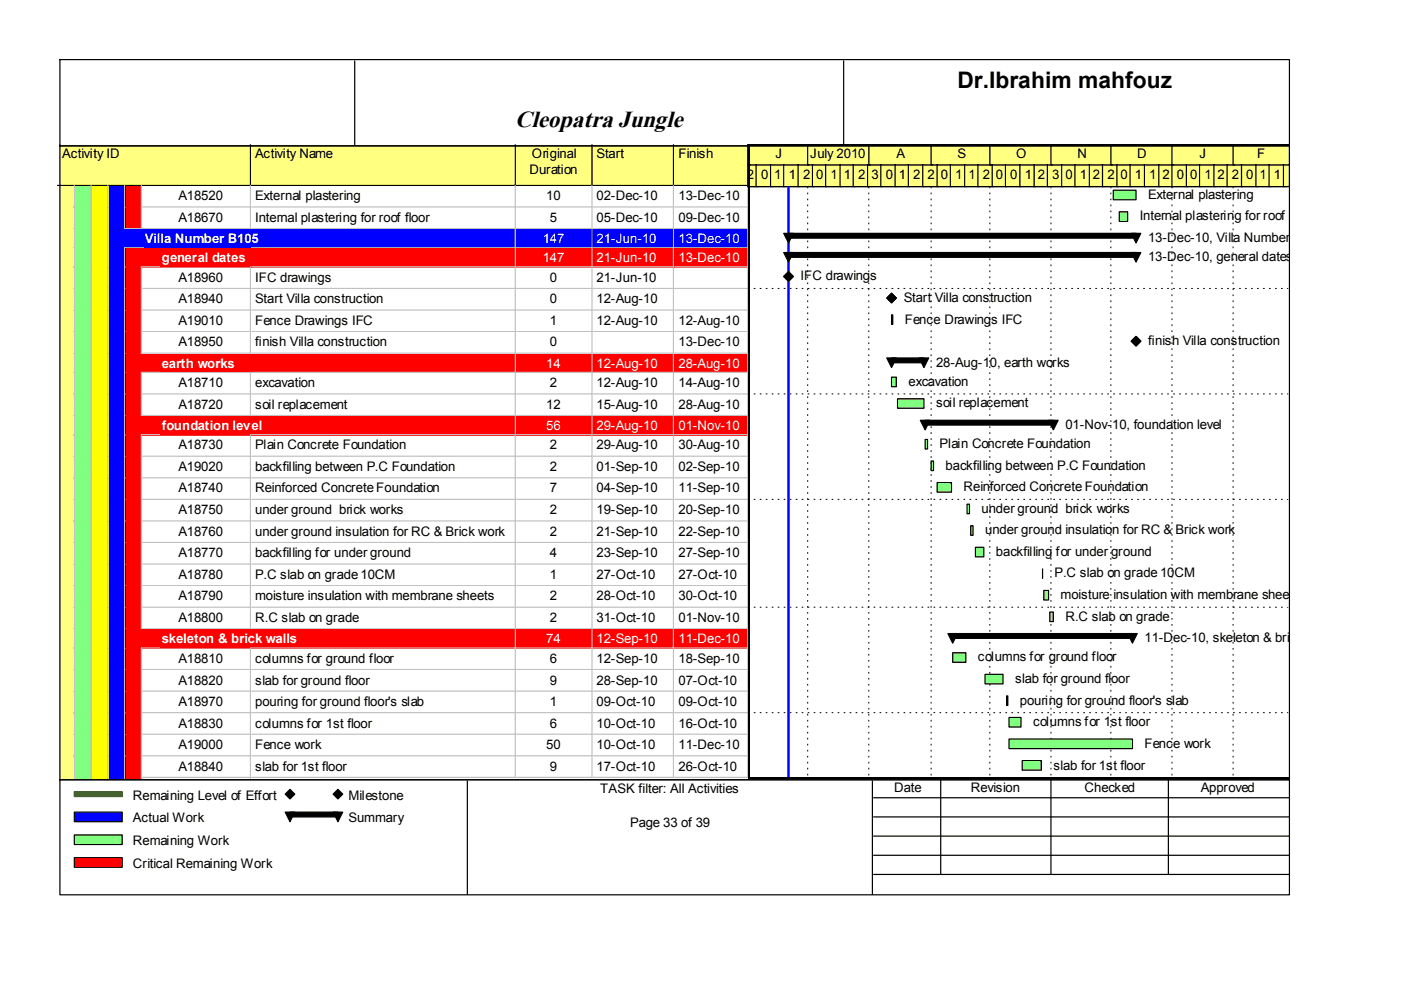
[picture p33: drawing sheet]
<svg xmlns="http://www.w3.org/2000/svg" width="297mm" height="210mm" viewBox="0 0 297 210" stroke-linecap="round" stroke-linejoin="round" font-family="sans-serif">
<defs><g id="words">
<text font-size="5" x="109.2" y="26.9">Cleopatra Jungle</text>
<text font-size="4.8" x="203" y="18.7">Dr.Ibrahim mahfouz</text>
<g font-size="2.8">
<text x="13.2" y="33.5">Activity ID</text>
<text x="54.1" y="33.5">Activity Name</text>
<text x="112.8" y="33.5">Original</text>
<text x="126.5" y="33.5">Start</text>
<text x="143.8" y="33.5">Finish</text>
<text x="164.4" y="33.5">J</text>
<text x="171.8" y="33.5">July 2010</text>
<text x="190.1" y="33.5">A</text>
<text x="203" y="33.5">S</text>
<text x="215.5" y="33.5">O</text>
<text x="228.4" y="33.5">N</text>
<text x="241.1" y="33.5">D</text>
<text x="254.3" y="33.5">J</text>
<text x="266.5" y="33.5">F</text>
<text x="112.3" y="36.8">Duration</text>
<text x="158.3" y="37.9">2</text>
<text x="161.4" y="37.9">0</text>
<text x="164.2" y="37.9">1</text>
<text x="167.2" y="37.9">1</text>
<text x="170.3" y="37.9">2</text>
<text x="173.1" y="37.9">0</text>
<text x="176.1" y="37.9">1</text>
<text x="178.9" y="37.9">1</text>
<text x="181.9" y="37.9">2</text>
<text x="184.7" y="37.9">3</text>
<text x="187.8" y="37.9">0</text>
<text x="190.6" y="37.9">1</text>
<text x="193.6" y="37.9">2</text>
<text x="196.7" y="37.9">2</text>
<text x="199.5" y="37.9">0</text>
<text x="202.5" y="37.9">1</text>
<text x="205.3" y="37.9">1</text>
<text x="208.4" y="37.9">2</text>
<text x="211.2" y="37.9">0</text>
<text x="214.2" y="37.9">0</text>
<text x="217.3" y="37.9">1</text>
<text x="220" y="37.9">2</text>
<text x="223.1" y="37.9">3</text>
<text x="225.9" y="37.9">0</text>
<text x="228.9" y="37.9">1</text>
<text x="231.7" y="37.9">2</text>
<text x="234.8" y="37.9">2</text>
<text x="237.6" y="37.9">0</text>
<text x="240.6" y="37.9">1</text>
<text x="243.7" y="37.9">1</text>
<text x="246.5" y="37.9">2</text>
<text x="249.5" y="37.9">0</text>
<text x="252.3" y="37.9">0</text>
<text x="255.4" y="37.9">1</text>
<text x="258.1" y="37.9">2</text>
<text x="261.2" y="37.9">2</text>
<text x="264.2" y="37.9">0</text>
<text x="267" y="37.9">1</text>
<text x="270.1" y="37.9">1</text>
<text x="37.8" y="42.4">A18520</text>
<text x="37.8" y="47">A18670</text>
<text x="54.1" y="42.4">External plastering</text>
<text x="54.1" y="47">Internal plastering for roof floor</text>
<text x="115.8" y="42.4">10</text>
<text x="116.6" y="47">5</text>
<text x="126.5" y="42.4">02-Dec-10</text>
<text x="126.5" y="47">05-Dec-10</text>
<text x="143.8" y="42.4">13-Dec-10</text>
<text x="143.8" y="47">09-Dec-10</text>
<text x="241.6" y="46.8">Internal plastering for roof floor</text>
<text x="243.4" y="42.2">External plastering</text>
<text x="243.4" y="51.3">13-Dec-10, Villa Number B</text>
<text x="37.8" y="59.7">A18960</text>
<text x="54.1" y="59.7">IFC drawings</text>
<text x="116.6" y="59.7">0</text>
<text x="126.5" y="59.7">21-Jun-10</text>
<text x="169.8" y="59.5">IFC drawings</text>
<text x="243.4" y="55.4">13-Dec-10, general dates</text>
<text x="37.8" y="64.3">A18940</text>
<text x="54.1" y="64.3">Start Villa construction</text>
<text x="116.6" y="64.3">0</text>
<text x="126.5" y="64.3">12-Aug-10</text>
<text x="191.6" y="64">Start Villa construction</text>
<text x="37.8" y="68.8">A19010</text>
<text x="54.1" y="68.8">Fence Drawings IFC</text>
<text x="116.6" y="68.8">1</text>
<text x="126.5" y="68.8">12-Aug-10</text>
<text x="143.8" y="68.8">12-Aug-10</text>
<text x="191.9" y="68.6">Fence Drawings IFC</text>
<text x="37.8" y="73.4">A18950</text>
<text x="54.1" y="73.4">finish Villa construction</text>
<text x="116.6" y="73.4">0</text>
<text x="143.8" y="73.4">13-Dec-10</text>
<text x="198.5" y="77.7">28-Aug-10, earth works</text>
<text x="243.4" y="73.2">finish Villa construction</text>
<text x="37.8" y="82.1">A18710</text>
<text x="54.1" y="82.1">excavation</text>
<text x="116.6" y="82.1">2</text>
<text x="126.5" y="82.1">12-Aug-10</text>
<text x="143.8" y="82.1">14-Aug-10</text>
<text x="192.6" y="81.8">excavation</text>
<text x="37.8" y="86.6">A18720</text>
<text x="54.1" y="86.6">soil replacement</text>
<text x="115.8" y="86.6">12</text>
<text x="126.5" y="86.6">15-Aug-10</text>
<text x="143.8" y="86.6">28-Aug-10</text>
<text x="198.5" y="86.4">soil replacement</text>
<text x="37.8" y="95.3">A18730</text>
<text x="54.1" y="95.3">Plain Concrete Foundation</text>
<text x="116.6" y="95.3">2</text>
<text x="126.5" y="95.3">29-Aug-10</text>
<text x="143.8" y="95.3">30-Aug-10</text>
<text x="199.2" y="95">Plain Concrete Foundation</text>
<text x="225.9" y="90.9">01-Nov-10, foundation level</text>
<text x="37.8" y="99.8">A19020</text>
<text x="54.1" y="99.8">backfilling between P.C Foundation</text>
<text x="116.6" y="99.8">2</text>
<text x="126.5" y="99.8">01-Sep-10</text>
<text x="143.8" y="99.8">02-Sep-10</text>
<text x="200.5" y="99.6">backfilling between P.C Foundation</text>
<text x="37.8" y="104.4">A18740</text>
<text x="54.1" y="104.4">Reinforced Concrete Foundation</text>
<text x="116.6" y="104.4">7</text>
<text x="126.5" y="104.4">04-Sep-10</text>
<text x="143.8" y="104.4">11-Sep-10</text>
<text x="204.3" y="104.2">Reinforced Concrete Foundation</text>
<text x="37.8" y="109">A18750</text>
<text x="37.8" y="113.6">A18760</text>
<text x="54.1" y="109">under ground brick works</text>
<text x="54.1" y="113.6">under ground insulation for RC &amp; Brick work</text>
<text x="116.6" y="109">2</text>
<text x="116.6" y="113.6">2</text>
<text x="126.5" y="109">19-Sep-10</text>
<text x="126.5" y="113.6">21-Sep-10</text>
<text x="143.8" y="109">20-Sep-10</text>
<text x="143.8" y="113.6">22-Sep-10</text>
<text x="208.1" y="108.7">under ground brick works</text>
<text x="208.9" y="113.3">under ground insulation for RC &amp; Brick work</text>
<text x="37.8" y="118.1">A18770</text>
<text x="54.1" y="118.1">backfilling for under ground</text>
<text x="116.6" y="118.1">4</text>
<text x="126.5" y="118.1">23-Sep-10</text>
<text x="143.8" y="118.1">27-Sep-10</text>
<text x="211.2" y="117.9">backfilling for under ground</text>
<text x="37.8" y="122.7">A18780</text>
<text x="54.1" y="122.7">P.C slab on grade10CM</text>
<text x="116.6" y="122.7">1</text>
<text x="126.5" y="122.7">27-Oct-10</text>
<text x="143.8" y="122.7">27-Oct-10</text>
<text x="223.6" y="122.4">P.C slab on grade10CM</text>
<text x="37.8" y="127.3">A18790</text>
<text x="37.8" y="131.8">A18800</text>
<text x="54.1" y="127.3">moisture insulation with membrane sheets</text>
<text x="54.1" y="131.8">R.C slab on grade</text>
<text x="116.6" y="127.3">2</text>
<text x="116.6" y="131.8">2</text>
<text x="126.5" y="127.3">28-Oct-10</text>
<text x="126.5" y="131.8">31-Oct-10</text>
<text x="143.8" y="127.3">30-Oct-10</text>
<text x="143.8" y="131.8">01-Nov-10</text>
<text x="224.9" y="127">moisture insulation with membrane sheets</text>
<text x="225.9" y="131.6">R.C slab on grade</text>
<text x="242.7" y="136.2">11-Dec-10, skeleton &amp; brick walls</text>
<text x="37.8" y="140.5">A18810</text>
<text x="54.1" y="140.5">columns for ground floor</text>
<text x="116.6" y="140.5">6</text>
<text x="126.5" y="140.5">12-Sep-10</text>
<text x="143.8" y="140.5">18-Sep-10</text>
<text x="207.3" y="140.2">columns for ground floor</text>
<text x="37.8" y="145.1">A18820</text>
<text x="37.8" y="149.7">A18970</text>
<text x="54.1" y="145.1">slab for ground floor</text>
<text x="54.1" y="149.7">pouring for ground floor's slab</text>
<text x="116.6" y="145.1">9</text>
<text x="116.6" y="149.7">1</text>
<text x="126.5" y="145.1">28-Sep-10</text>
<text x="126.5" y="149.7">09-Oct-10</text>
<text x="143.8" y="145.1">07-Oct-10</text>
<text x="143.8" y="149.7">09-Oct-10</text>
<text x="215.2" y="144.9">slab for ground floor</text>
<text x="216.2" y="149.5">pouring for ground floor's slab</text>
<text x="37.8" y="154.3">A18830</text>
<text x="54.1" y="154.3">columns for 1st floor</text>
<text x="116.6" y="154.3">6</text>
<text x="126.5" y="154.3">10-Oct-10</text>
<text x="143.8" y="154.3">16-Oct-10</text>
<text x="219" y="154">columns for 1st floor</text>
<text x="37.8" y="158.8">A19000</text>
<text x="54.1" y="158.8">Fence work</text>
<text x="115.8" y="158.8">50</text>
<text x="126.5" y="158.8">10-Oct-10</text>
<text x="143.8" y="158.8">11-Dec-10</text>
<text x="242.7" y="158.6">Fence work</text>
<text x="37.8" y="163.4">A18840</text>
<text x="54.1" y="163.4">slab for 1st floor</text>
<text x="116.6" y="163.4">9</text>
<text x="126.5" y="163.4">17-Oct-10</text>
<text x="143.8" y="163.4">26-Oct-10</text>
<text x="189.6" y="168">Date</text>
<text x="205.8" y="168">Revision</text>
<text x="223.4" y="163.2">slab for 1st floor</text>
<text x="230" y="168">Checked</text>
<text x="254.6" y="168">Approved</text>
<text x="28.2" y="169.5">Remaining Level of Effort</text>
<text x="73.9" y="169.5">Milestone</text>
<text x="127.3" y="168.2">TASK filter: All Activities</text>
<text x="28.2" y="174.3">Actual Work</text>
<text x="28.2" y="179.2">Remaining Work</text>
<text x="73.9" y="174.3">Summary</text>
<text x="133.6" y="175.3">Page 33 of 39</text>
<text x="28.2" y="184">Critical Remaining Work</text>
</g>
<g font-size="2.8" fill="#fff">
<text x="30.7" y="51.6">Villa Number B105</text>
<text x="115.1" y="51.6">147</text>
<text x="126.5" y="51.6">21-Jun-10</text>
<text x="143.8" y="51.6">13-Dec-10</text>
<text x="34.3" y="55.6">general dates</text>
<text x="115.1" y="55.6">147</text>
<text x="126.5" y="55.6">21-Jun-10</text>
<text x="143.8" y="55.6">13-Dec-10</text>
<text x="34.3" y="78">earth works</text>
<text x="115.8" y="78">14</text>
<text x="126.5" y="78">12-Aug-10</text>
<text x="143.8" y="78">28-Aug-10</text>
<text x="34.3" y="91.2">foundation level</text>
<text x="115.8" y="91.2">56</text>
<text x="126.5" y="91.2">29-Aug-10</text>
<text x="143.8" y="91.2">01-Nov-10</text>
<text x="34.3" y="136.4">skeleton &amp; brick walls</text>
<text x="115.8" y="136.4">74</text>
<text x="126.5" y="136.4">12-Sep-10</text>
<text x="143.8" y="136.4">11-Dec-10</text>
</g>
</g></defs>
<path d="M12.4 30.7h40.9v8.9h-40.9z" fill="#ffff80"/>
<path d="M53.1 30.7v8.6h-40.9" fill="none" stroke="#000" stroke-width=".25"/>
<path d="M53.3 30.7h56.2v8.9h-56.2z" fill="#ffff80"/>
<path d="M109.3 30.7v8.6h-56.2" fill="none" stroke="#000" stroke-width=".25"/>
<path d="M109.5 30.7h16.2v8.9h-16.2z" fill="#ffff80"/>
<path d="M125.5 30.7v8.6h-16.2" fill="none" stroke="#000" stroke-width=".25"/>
<path d="M125.7 30.7h17.3v8.9h-17.3z" fill="#ffff80"/>
<path d="M142.8 30.7v8.6h-17.3" fill="none" stroke="#000" stroke-width=".25"/>
<path d="M143 30.7h15.8v8.9h-15.8z" fill="#ffff80"/>
<path d="M158.5 30.7v8.6h-15.7" fill="none" stroke="#000" stroke-width=".25"/>
<path d="M12.4 39.6h3.6v4.5h-3.6z" fill="#ffff80"/>
<path d="M15.8 39.3v4.8" fill="none" stroke="#c0c0c0" stroke-width=".25"/>
<path d="M16 39.6h3.6v4.5h-3.6z" fill="#80ff80"/>
<path d="M19.3 39.3v4.8" fill="none" stroke="#c0c0c0" stroke-width=".25"/>
<path d="M19.6 39.6h3.5v4.5h-3.5z" fill="#ff0"/>
<path d="M22.9 39.3v4.8" fill="none" stroke="#c0c0c0" stroke-width=".25"/>
<path d="M23.1 39.6h3.6v4.5h-3.6z" fill="#00f"/>
<path d="M26.4 39.3v4.8" fill="none" stroke="#c0c0c0" stroke-width=".25"/>
<path d="M26.7 39.6h3.5v4.5h-3.5z" fill="#f00"/>
<path d="M30 39.3v4.8" fill="none" stroke="#c0c0c0" stroke-width=".25"/>
<path d="M30.2 39.6h23.1v4.5h-23.1z" fill="#fff"/>
<path d="M53.1 39.3v4.8M30 43.9h23.4" fill="none" stroke="#c0c0c0" stroke-width=".25"/>
<g fill="#fff">
<path d="M53.3 39.6h56.2v4.5h-56.2z"/>
<path d="M53.8 39.8h54.9v4.1h-54.9z"/>
</g>
<path d="M109.3 39.3v4.6h-55.9" fill="none" stroke="#c0c0c0" stroke-width=".25"/>
<g fill="#fff">
<path d="M109.5 39.6h16.2v4.5h-16.2z"/>
<path d="M110 39.8h15v4.1h-15z"/>
</g>
<path d="M125.5 39.3v4.6h-16" fill="none" stroke="#c0c0c0" stroke-width=".25"/>
<g fill="#fff">
<path d="M125.7 39.6h17.3v4.5h-17.3z"/>
<path d="M126.2 39.8h16v4.1h-16z"/>
</g>
<path d="M142.8 39.3v4.6h-17" fill="none" stroke="#c0c0c0" stroke-width=".25"/>
<g fill="#fff">
<path d="M143 39.6h15.8v4.5h-15.8z"/>
<path d="M143.5 39.8h14.6v4.1h-14.6z"/>
</g>
<path d="M158.5 39.3v4.6h-15.5" fill="none" stroke="#c0c0c0" stroke-width=".25"/>
<path d="M12.4 44.1h3.6v4.6h-3.6z" fill="#ffff80"/>
<path d="M15.8 43.9v4.8" fill="none" stroke="#c0c0c0" stroke-width=".25"/>
<path d="M16 44.1h3.6v4.6h-3.6z" fill="#80ff80"/>
<path d="M19.3 43.9v4.8" fill="none" stroke="#c0c0c0" stroke-width=".25"/>
<path d="M19.6 44.1h3.5v4.6h-3.5z" fill="#ff0"/>
<path d="M22.9 43.9v4.8" fill="none" stroke="#c0c0c0" stroke-width=".25"/>
<path d="M23.1 44.1h3.6v4.6h-3.6z" fill="#00f"/>
<path d="M26.4 43.9v4.8" fill="none" stroke="#c0c0c0" stroke-width=".25"/>
<path d="M26.7 44.1h3.5v4.6h-3.5z" fill="#f00"/>
<path d="M26.4 48.5h3.8M30 43.9v4.8" fill="none" stroke="#c0c0c0" stroke-width=".25"/>
<path d="M30.2 44.1h23.1v4.6h-23.1z" fill="#fff"/>
<path d="M30 48.5h23.4M53.1 43.9v4.8" fill="none" stroke="#c0c0c0" stroke-width=".25"/>
<g fill="#fff">
<path d="M53.3 44.1h56.2v4.6h-56.2z"/>
<path d="M53.8 44.4h54.9v4h-54.9z"/>
</g>
<path d="M109.3 43.9v4.6h-55.9" fill="none" stroke="#c0c0c0" stroke-width=".25"/>
<g fill="#fff">
<path d="M109.5 44.1h16.2v4.6h-16.2z"/>
<path d="M110 44.4h15v4h-15z"/>
</g>
<path d="M125.5 43.9v4.6h-16" fill="none" stroke="#c0c0c0" stroke-width=".25"/>
<g fill="#fff">
<path d="M125.7 44.1h17.3v4.6h-17.3z"/>
<path d="M126.2 44.4h16v4h-16z"/>
</g>
<path d="M142.8 43.9v4.6h-17" fill="none" stroke="#c0c0c0" stroke-width=".25"/>
<g fill="#fff">
<path d="M143 44.1h15.8v4.6h-15.8z"/>
<path d="M143.5 44.4h14.6v4h-14.6z"/>
</g>
<path d="M158.5 43.9v4.6h-15.5" fill="none" stroke="#c0c0c0" stroke-width=".25"/>
<path d="M12.4 48.7h3.6v4.1h-3.6z" fill="#ffff80"/>
<path d="M15.8 48.5v4.3" fill="none" stroke="#c0c0c0" stroke-width=".25"/>
<path d="M16 48.7h3.6v4.1h-3.6z" fill="#80ff80"/>
<path d="M19.3 48.5v4.3" fill="none" stroke="#c0c0c0" stroke-width=".25"/>
<path d="M19.6 48.7h3.5v4.1h-3.5z" fill="#ff0"/>
<path d="M22.9 48.5v4.3" fill="none" stroke="#c0c0c0" stroke-width=".25"/>
<path d="M23.1 48.7h30.2v4.1h-30.2z" fill="#00f"/>
<path d="M26.4 52.5h27" fill="none" stroke="#c0c0c0" stroke-width=".25"/>
<g fill="#00f">
<path d="M53.3 48.7h56.2v4.1h-56.2z"/>
<path d="M30.5 49h78.2v3.5h-78.2z"/>
</g>
<path d="M109.3 48.5v4h-55.9" fill="none" stroke="#c0c0c0" stroke-width=".25"/>
<g fill="#00f">
<path d="M109.5 48.7h16.2v4.1h-16.2z"/>
<path d="M110 49h15v3.5h-15z"/>
</g>
<path d="M125.5 48.5v4h-16" fill="none" stroke="#c0c0c0" stroke-width=".25"/>
<g fill="#00f">
<path d="M125.7 48.7h17.3v4.1h-17.3z"/>
<path d="M126.2 49h16v3.5h-16z"/>
</g>
<path d="M142.8 48.5v4h-17" fill="none" stroke="#c0c0c0" stroke-width=".25"/>
<g fill="#00f">
<path d="M143 48.7h15.8v4.1h-15.8z"/>
<path d="M143.5 49h14.6v3.5h-14.6z"/>
</g>
<path d="M158.5 48.5v4h-15.5" fill="none" stroke="#c0c0c0" stroke-width=".25"/>
<path d="M12.4 52.8h3.6v4h-3.6z" fill="#ffff80"/>
<path d="M15.8 52.5v4.3" fill="none" stroke="#c0c0c0" stroke-width=".25"/>
<path d="M16 52.8h3.6v4h-3.6z" fill="#80ff80"/>
<path d="M19.3 52.5v4.3" fill="none" stroke="#c0c0c0" stroke-width=".25"/>
<path d="M19.6 52.8h3.5v4h-3.5z" fill="#ff0"/>
<path d="M22.9 52.5v4.3" fill="none" stroke="#c0c0c0" stroke-width=".25"/>
<path d="M23.1 52.8h3.6v4h-3.6z" fill="#00f"/>
<path d="M26.4 52.5v4.3" fill="none" stroke="#c0c0c0" stroke-width=".25"/>
<path d="M26.7 52.8h26.6v4h-26.6z" fill="#f00"/>
<path d="M30 56.6h23.4" fill="none" stroke="#c0c0c0" stroke-width=".25"/>
<g fill="#f00">
<path d="M53.3 52.8h56.2v4h-56.2z"/>
<path d="M34 53h74.7v3.6h-74.7z"/>
</g>
<path d="M109.3 52.5v4.1h-55.9" fill="none" stroke="#c0c0c0" stroke-width=".25"/>
<g fill="#f00">
<path d="M109.5 52.8h16.2v4h-16.2z"/>
<path d="M110 53h15v3.6h-15z"/>
</g>
<path d="M125.5 52.5v4.1h-16" fill="none" stroke="#c0c0c0" stroke-width=".25"/>
<g fill="#f00">
<path d="M125.7 52.8h17.3v4h-17.3z"/>
<path d="M126.2 53h16v3.6h-16z"/>
</g>
<path d="M142.8 52.5v4.1h-17" fill="none" stroke="#c0c0c0" stroke-width=".25"/>
<g fill="#f00">
<path d="M143 52.8h15.8v4h-15.8z"/>
<path d="M143.5 53h14.6v3.6h-14.6z"/>
</g>
<path d="M158.5 52.5v4.1h-15.5" fill="none" stroke="#c0c0c0" stroke-width=".25"/>
<path d="M12.4 56.8h3.6v4.6h-3.6z" fill="#ffff80"/>
<path d="M15.8 56.6v4.8" fill="none" stroke="#c0c0c0" stroke-width=".25"/>
<path d="M16 56.8h3.6v4.6h-3.6z" fill="#80ff80"/>
<path d="M19.3 56.6v4.8" fill="none" stroke="#c0c0c0" stroke-width=".25"/>
<path d="M19.6 56.8h3.5v4.6h-3.5z" fill="#ff0"/>
<path d="M22.9 56.6v4.8" fill="none" stroke="#c0c0c0" stroke-width=".25"/>
<path d="M23.1 56.8h3.6v4.6h-3.6z" fill="#00f"/>
<path d="M26.4 56.6v4.8" fill="none" stroke="#c0c0c0" stroke-width=".25"/>
<path d="M26.7 56.8h3.5v4.6h-3.5z" fill="#f00"/>
<path d="M30 56.6v4.8" fill="none" stroke="#c0c0c0" stroke-width=".25"/>
<path d="M30.2 56.8h23.1v4.6h-23.1z" fill="#fff"/>
<path d="M53.1 56.6v4.8M30 61.2h23.4" fill="none" stroke="#c0c0c0" stroke-width=".25"/>
<g fill="#fff">
<path d="M53.3 56.8h56.2v4.6h-56.2z"/>
<path d="M53.8 57.1h54.9v4h-54.9z"/>
</g>
<path d="M109.3 56.6v4.6h-55.9" fill="none" stroke="#c0c0c0" stroke-width=".25"/>
<g fill="#fff">
<path d="M109.5 56.8h16.2v4.6h-16.2z"/>
<path d="M110 57.1h15v4h-15z"/>
</g>
<path d="M125.5 56.6v4.6h-16" fill="none" stroke="#c0c0c0" stroke-width=".25"/>
<g fill="#fff">
<path d="M125.7 56.8h17.3v4.6h-17.3z"/>
<path d="M126.2 57.1h16v4h-16z"/>
</g>
<path d="M142.8 56.6v4.6h-17" fill="none" stroke="#c0c0c0" stroke-width=".25"/>
<path d="M143 56.8h15.8v4.6h-15.8z" fill="#fff"/>
<path d="M158.5 56.6v4.6h-15.5" fill="none" stroke="#c0c0c0" stroke-width=".25"/>
<path d="M12.4 61.4h3.6v4.6h-3.6z" fill="#ffff80"/>
<path d="M15.8 61.2v4.8" fill="none" stroke="#c0c0c0" stroke-width=".25"/>
<path d="M16 61.4h3.6v4.6h-3.6z" fill="#80ff80"/>
<path d="M19.3 61.2v4.8" fill="none" stroke="#c0c0c0" stroke-width=".25"/>
<path d="M19.6 61.4h3.5v4.6h-3.5z" fill="#ff0"/>
<path d="M22.9 61.2v4.8" fill="none" stroke="#c0c0c0" stroke-width=".25"/>
<path d="M23.1 61.4h3.6v4.6h-3.6z" fill="#00f"/>
<path d="M26.4 61.2v4.8" fill="none" stroke="#c0c0c0" stroke-width=".25"/>
<path d="M26.7 61.4h3.5v4.6h-3.5z" fill="#f00"/>
<path d="M30 61.2v4.8" fill="none" stroke="#c0c0c0" stroke-width=".25"/>
<path d="M30.2 61.4h23.1v4.6h-23.1z" fill="#fff"/>
<path d="M30 65.7h23.4M53.1 61.2v4.8" fill="none" stroke="#c0c0c0" stroke-width=".25"/>
<g fill="#fff">
<path d="M53.3 61.4h56.2v4.6h-56.2z"/>
<path d="M53.8 61.7h54.9v4h-54.9z"/>
</g>
<path d="M109.3 61.2v4.5h-55.9" fill="none" stroke="#c0c0c0" stroke-width=".25"/>
<g fill="#fff">
<path d="M109.5 61.4h16.2v4.6h-16.2z"/>
<path d="M110 61.7h15v4h-15z"/>
</g>
<path d="M125.5 61.2v4.5h-16" fill="none" stroke="#c0c0c0" stroke-width=".25"/>
<g fill="#fff">
<path d="M125.7 61.4h17.3v4.6h-17.3z"/>
<path d="M126.2 61.7h16v4h-16z"/>
</g>
<path d="M142.8 61.2v4.5h-17" fill="none" stroke="#c0c0c0" stroke-width=".25"/>
<path d="M143 61.4h15.8v4.6h-15.8z" fill="#fff"/>
<path d="M158.5 61.2v4.5h-15.5" fill="none" stroke="#c0c0c0" stroke-width=".25"/>
<path d="M12.4 66h3.6v4.5h-3.6z" fill="#ffff80"/>
<path d="M15.8 65.7v4.9" fill="none" stroke="#c0c0c0" stroke-width=".25"/>
<path d="M16 66h3.6v4.5h-3.6z" fill="#80ff80"/>
<path d="M19.3 65.7v4.9" fill="none" stroke="#c0c0c0" stroke-width=".25"/>
<path d="M19.6 66h3.5v4.5h-3.5z" fill="#ff0"/>
<path d="M22.9 65.7v4.9" fill="none" stroke="#c0c0c0" stroke-width=".25"/>
<path d="M23.1 66h3.6v4.5h-3.6z" fill="#00f"/>
<path d="M26.4 65.7v4.9" fill="none" stroke="#c0c0c0" stroke-width=".25"/>
<path d="M26.7 66h3.5v4.5h-3.5z" fill="#f00"/>
<path d="M30 65.7v4.9" fill="none" stroke="#c0c0c0" stroke-width=".25"/>
<path d="M30.2 66h23.1v4.5h-23.1z" fill="#fff"/>
<path d="M30 70.3h23.4M53.1 65.7v4.9" fill="none" stroke="#c0c0c0" stroke-width=".25"/>
<g fill="#fff">
<path d="M53.3 66h56.2v4.5h-56.2z"/>
<path d="M53.8 66.2h54.9v4.1h-54.9z"/>
</g>
<path d="M109.3 65.7v4.6h-55.9" fill="none" stroke="#c0c0c0" stroke-width=".25"/>
<g fill="#fff">
<path d="M109.5 66h16.2v4.5h-16.2z"/>
<path d="M110 66.2h15v4.1h-15z"/>
</g>
<path d="M125.5 65.7v4.6h-16" fill="none" stroke="#c0c0c0" stroke-width=".25"/>
<g fill="#fff">
<path d="M125.7 66h17.3v4.5h-17.3z"/>
<path d="M126.2 66.2h16v4.1h-16z"/>
</g>
<path d="M142.8 65.7v4.6h-17" fill="none" stroke="#c0c0c0" stroke-width=".25"/>
<g fill="#fff">
<path d="M143 66h15.8v4.5h-15.8z"/>
<path d="M143.5 66.2h14.6v4.1h-14.6z"/>
</g>
<path d="M158.5 65.7v4.6h-15.5" fill="none" stroke="#c0c0c0" stroke-width=".25"/>
<path d="M12.4 70.5h3.6v4.6h-3.6z" fill="#ffff80"/>
<path d="M15.8 70.3v4.8" fill="none" stroke="#c0c0c0" stroke-width=".25"/>
<path d="M16 70.5h3.6v4.6h-3.6z" fill="#80ff80"/>
<path d="M19.3 70.3v4.8" fill="none" stroke="#c0c0c0" stroke-width=".25"/>
<path d="M19.6 70.5h3.5v4.6h-3.5z" fill="#ff0"/>
<path d="M22.9 70.3v4.8" fill="none" stroke="#c0c0c0" stroke-width=".25"/>
<path d="M23.1 70.5h3.6v4.6h-3.6z" fill="#00f"/>
<path d="M26.4 70.3v4.8" fill="none" stroke="#c0c0c0" stroke-width=".25"/>
<path d="M26.7 70.5h3.5v4.6h-3.5z" fill="#f00"/>
<path d="M30 70.3v4.8" fill="none" stroke="#c0c0c0" stroke-width=".25"/>
<path d="M30.2 70.5h23.1v4.6h-23.1z" fill="#fff"/>
<path d="M30 74.9h23.4M53.1 70.3v4.8" fill="none" stroke="#c0c0c0" stroke-width=".25"/>
<g fill="#fff">
<path d="M53.3 70.5h56.2v4.6h-56.2z"/>
<path d="M53.8 70.8h54.9v4.1h-54.9z"/>
</g>
<path d="M109.3 70.3v4.6h-55.9" fill="none" stroke="#c0c0c0" stroke-width=".25"/>
<g fill="#fff">
<path d="M109.5 70.5h16.2v4.6h-16.2z"/>
<path d="M110 70.8h15v4.1h-15z"/>
</g>
<path d="M125.5 70.3v4.6h-16" fill="none" stroke="#c0c0c0" stroke-width=".25"/>
<path d="M125.7 70.5h17.3v4.6h-17.3z" fill="#fff"/>
<path d="M142.8 70.3v4.6h-17" fill="none" stroke="#c0c0c0" stroke-width=".25"/>
<g fill="#fff">
<path d="M143 70.5h15.8v4.6h-15.8z"/>
<path d="M143.5 70.8h14.6v4.1h-14.6z"/>
</g>
<path d="M158.5 70.3v4.6h-15.5" fill="none" stroke="#c0c0c0" stroke-width=".25"/>
<path d="M12.4 75.1h3.6v4.1h-3.6z" fill="#ffff80"/>
<path d="M15.8 74.9v4.3" fill="none" stroke="#c0c0c0" stroke-width=".25"/>
<path d="M16 75.1h3.6v4.1h-3.6z" fill="#80ff80"/>
<path d="M19.3 74.9v4.3" fill="none" stroke="#c0c0c0" stroke-width=".25"/>
<path d="M19.6 75.1h3.5v4.1h-3.5z" fill="#ff0"/>
<path d="M22.9 74.9v4.3" fill="none" stroke="#c0c0c0" stroke-width=".25"/>
<path d="M23.1 75.1h3.6v4.1h-3.6z" fill="#00f"/>
<path d="M26.4 74.9v4.3" fill="none" stroke="#c0c0c0" stroke-width=".25"/>
<path d="M26.7 75.1h26.6v4.1h-26.6z" fill="#f00"/>
<path d="M30 78.9h23.4" fill="none" stroke="#c0c0c0" stroke-width=".25"/>
<g fill="#f00">
<path d="M53.3 75.1h56.2v4.1h-56.2z"/>
<path d="M34 75.4h74.7v3.5h-74.7z"/>
</g>
<path d="M109.3 74.9v4h-55.9" fill="none" stroke="#c0c0c0" stroke-width=".25"/>
<g fill="#f00">
<path d="M109.5 75.1h16.2v4.1h-16.2z"/>
<path d="M110 75.4h15v3.5h-15z"/>
</g>
<path d="M125.5 74.9v4h-16" fill="none" stroke="#c0c0c0" stroke-width=".25"/>
<g fill="#f00">
<path d="M125.7 75.1h17.3v4.1h-17.3z"/>
<path d="M126.2 75.4h16v3.5h-16z"/>
</g>
<path d="M142.8 74.9v4h-17" fill="none" stroke="#c0c0c0" stroke-width=".25"/>
<g fill="#f00">
<path d="M143 75.1h15.8v4.1h-15.8z"/>
<path d="M143.5 75.4h14.6v3.5h-14.6z"/>
</g>
<path d="M158.5 74.9v4h-15.5" fill="none" stroke="#c0c0c0" stroke-width=".25"/>
<path d="M12.4 79.2h3.6v4.5h-3.6z" fill="#ffff80"/>
<path d="M15.8 78.9v4.9" fill="none" stroke="#c0c0c0" stroke-width=".25"/>
<path d="M16 79.2h3.6v4.5h-3.6z" fill="#80ff80"/>
<path d="M19.3 78.9v4.9" fill="none" stroke="#c0c0c0" stroke-width=".25"/>
<path d="M19.6 79.2h3.5v4.5h-3.5z" fill="#ff0"/>
<path d="M22.9 78.9v4.9" fill="none" stroke="#c0c0c0" stroke-width=".25"/>
<path d="M23.1 79.2h3.6v4.5h-3.6z" fill="#00f"/>
<path d="M26.4 78.9v4.9" fill="none" stroke="#c0c0c0" stroke-width=".25"/>
<path d="M26.7 79.2h3.5v4.5h-3.5z" fill="#f00"/>
<path d="M30 78.9v4.9" fill="none" stroke="#c0c0c0" stroke-width=".25"/>
<path d="M30.2 79.2h23.1v4.5h-23.1z" fill="#fff"/>
<path d="M53.1 78.9v4.9M30 83.5h23.4" fill="none" stroke="#c0c0c0" stroke-width=".25"/>
<g fill="#fff">
<path d="M53.3 79.2h56.2v4.5h-56.2z"/>
<path d="M53.8 79.4h54.9v4.1h-54.9z"/>
</g>
<path d="M109.3 78.9v4.6h-55.9" fill="none" stroke="#c0c0c0" stroke-width=".25"/>
<g fill="#fff">
<path d="M109.5 79.2h16.2v4.5h-16.2z"/>
<path d="M110 79.4h15v4.1h-15z"/>
</g>
<path d="M125.5 78.9v4.6h-16" fill="none" stroke="#c0c0c0" stroke-width=".25"/>
<g fill="#fff">
<path d="M125.7 79.2h17.3v4.5h-17.3z"/>
<path d="M126.2 79.4h16v4.1h-16z"/>
</g>
<path d="M142.8 78.9v4.6h-17" fill="none" stroke="#c0c0c0" stroke-width=".25"/>
<g fill="#fff">
<path d="M143 79.2h15.8v4.5h-15.8z"/>
<path d="M143.5 79.4h14.6v4.1h-14.6z"/>
</g>
<path d="M158.5 78.9v4.6h-15.5" fill="none" stroke="#c0c0c0" stroke-width=".25"/>
<path d="M12.4 83.7h3.6v4.6h-3.6z" fill="#ffff80"/>
<path d="M15.8 83.5v4.8" fill="none" stroke="#c0c0c0" stroke-width=".25"/>
<path d="M16 83.7h3.6v4.6h-3.6z" fill="#80ff80"/>
<path d="M19.3 83.5v4.8" fill="none" stroke="#c0c0c0" stroke-width=".25"/>
<path d="M19.6 83.7h3.5v4.6h-3.5z" fill="#ff0"/>
<path d="M22.9 83.5v4.8" fill="none" stroke="#c0c0c0" stroke-width=".25"/>
<path d="M23.1 83.7h3.6v4.6h-3.6z" fill="#00f"/>
<path d="M26.4 83.5v4.8" fill="none" stroke="#c0c0c0" stroke-width=".25"/>
<path d="M26.7 83.7h3.5v4.6h-3.5z" fill="#f00"/>
<path d="M30 83.5v4.8" fill="none" stroke="#c0c0c0" stroke-width=".25"/>
<path d="M30.2 83.7h23.1v4.6h-23.1z" fill="#fff"/>
<path d="M30 88.1h23.4M53.1 83.5v4.8" fill="none" stroke="#c0c0c0" stroke-width=".25"/>
<g fill="#fff">
<path d="M53.3 83.7h56.2v4.6h-56.2z"/>
<path d="M53.8 84h54.9v4.1h-54.9z"/>
</g>
<path d="M109.3 83.5v4.6h-55.9" fill="none" stroke="#c0c0c0" stroke-width=".25"/>
<g fill="#fff">
<path d="M109.5 83.7h16.2v4.6h-16.2z"/>
<path d="M110 84h15v4.1h-15z"/>
</g>
<path d="M125.5 83.5v4.6h-16" fill="none" stroke="#c0c0c0" stroke-width=".25"/>
<g fill="#fff">
<path d="M125.7 83.7h17.3v4.6h-17.3z"/>
<path d="M126.2 84h16v4.1h-16z"/>
</g>
<path d="M142.8 83.5v4.6h-17" fill="none" stroke="#c0c0c0" stroke-width=".25"/>
<g fill="#fff">
<path d="M143 83.7h15.8v4.6h-15.8z"/>
<path d="M143.5 84h14.6v4.1h-14.6z"/>
</g>
<path d="M158.5 83.5v4.6h-15.5" fill="none" stroke="#c0c0c0" stroke-width=".25"/>
<path d="M12.4 88.3h3.6v4.1h-3.6z" fill="#ffff80"/>
<path d="M15.8 88.1v4.3" fill="none" stroke="#c0c0c0" stroke-width=".25"/>
<path d="M16 88.3h3.6v4.1h-3.6z" fill="#80ff80"/>
<path d="M19.3 88.1v4.3" fill="none" stroke="#c0c0c0" stroke-width=".25"/>
<path d="M19.6 88.3h3.5v4.1h-3.5z" fill="#ff0"/>
<path d="M22.9 88.1v4.3" fill="none" stroke="#c0c0c0" stroke-width=".25"/>
<path d="M23.1 88.3h3.6v4.1h-3.6z" fill="#00f"/>
<path d="M26.4 88.1v4.3" fill="none" stroke="#c0c0c0" stroke-width=".25"/>
<path d="M26.7 88.3h26.6v4.1h-26.6z" fill="#f00"/>
<path d="M30 92.2h23.4" fill="none" stroke="#c0c0c0" stroke-width=".25"/>
<g fill="#f00">
<path d="M53.3 88.3h56.2v4.1h-56.2z"/>
<path d="M34 88.6h74.7v3.5h-74.7z"/>
</g>
<path d="M109.3 88.1v4.1h-55.9" fill="none" stroke="#c0c0c0" stroke-width=".25"/>
<g fill="#f00">
<path d="M109.5 88.3h16.2v4.1h-16.2z"/>
<path d="M110 88.6h15v3.5h-15z"/>
</g>
<path d="M125.5 88.1v4.1h-16" fill="none" stroke="#c0c0c0" stroke-width=".25"/>
<g fill="#f00">
<path d="M125.7 88.3h17.3v4.1h-17.3z"/>
<path d="M126.2 88.6h16v3.5h-16z"/>
</g>
<path d="M142.8 88.1v4.1h-17" fill="none" stroke="#c0c0c0" stroke-width=".25"/>
<g fill="#f00">
<path d="M143 88.3h15.8v4.1h-15.8z"/>
<path d="M143.5 88.6h14.6v3.5h-14.6z"/>
</g>
<path d="M158.5 88.1v4.1h-15.5" fill="none" stroke="#c0c0c0" stroke-width=".25"/>
<path d="M12.4 92.4h3.6v4.6h-3.6z" fill="#ffff80"/>
<path d="M15.8 92.2v4.8" fill="none" stroke="#c0c0c0" stroke-width=".25"/>
<path d="M16 92.4h3.6v4.6h-3.6z" fill="#80ff80"/>
<path d="M19.3 92.2v4.8" fill="none" stroke="#c0c0c0" stroke-width=".25"/>
<path d="M19.6 92.4h3.5v4.6h-3.5z" fill="#ff0"/>
<path d="M22.9 92.2v4.8" fill="none" stroke="#c0c0c0" stroke-width=".25"/>
<path d="M23.1 92.4h3.6v4.6h-3.6z" fill="#00f"/>
<path d="M26.4 92.2v4.8" fill="none" stroke="#c0c0c0" stroke-width=".25"/>
<path d="M26.7 92.4h3.5v4.6h-3.5z" fill="#f00"/>
<path d="M30 92.2v4.8" fill="none" stroke="#c0c0c0" stroke-width=".25"/>
<path d="M30.2 92.4h23.1v4.6h-23.1z" fill="#fff"/>
<path d="M30 96.7h23.4M53.1 92.2v4.8" fill="none" stroke="#c0c0c0" stroke-width=".25"/>
<g fill="#fff">
<path d="M53.3 92.4h56.2v4.6h-56.2z"/>
<path d="M53.8 92.6h54.9v4.1h-54.9z"/>
</g>
<path d="M109.3 92.2v4.5h-55.9" fill="none" stroke="#c0c0c0" stroke-width=".25"/>
<g fill="#fff">
<path d="M109.5 92.4h16.2v4.6h-16.2z"/>
<path d="M110 92.6h15v4.1h-15z"/>
</g>
<path d="M125.5 92.2v4.5h-16" fill="none" stroke="#c0c0c0" stroke-width=".25"/>
<g fill="#fff">
<path d="M125.7 92.4h17.3v4.6h-17.3z"/>
<path d="M126.2 92.6h16v4.1h-16z"/>
</g>
<path d="M142.8 92.2v4.5h-17" fill="none" stroke="#c0c0c0" stroke-width=".25"/>
<g fill="#fff">
<path d="M143 92.4h15.8v4.6h-15.8z"/>
<path d="M143.5 92.6h14.6v4.1h-14.6z"/>
</g>
<path d="M158.5 92.2v4.5h-15.5" fill="none" stroke="#c0c0c0" stroke-width=".25"/>
<path d="M12.4 97h3.6v4.5h-3.6z" fill="#ffff80"/>
<path d="M15.8 96.7v4.9" fill="none" stroke="#c0c0c0" stroke-width=".25"/>
<path d="M16 97h3.6v4.5h-3.6z" fill="#80ff80"/>
<path d="M19.3 96.7v4.9" fill="none" stroke="#c0c0c0" stroke-width=".25"/>
<path d="M19.6 97h3.5v4.5h-3.5z" fill="#ff0"/>
<path d="M22.9 96.7v4.9" fill="none" stroke="#c0c0c0" stroke-width=".25"/>
<path d="M23.1 97h3.6v4.5h-3.6z" fill="#00f"/>
<path d="M26.4 96.7v4.9" fill="none" stroke="#c0c0c0" stroke-width=".25"/>
<path d="M26.7 97h3.5v4.5h-3.5z" fill="#f00"/>
<path d="M30 96.7v4.9" fill="none" stroke="#c0c0c0" stroke-width=".25"/>
<path d="M30.2 97h23.1v4.5h-23.1z" fill="#fff"/>
<path d="M53.1 96.7v4.9M30 101.3h23.4" fill="none" stroke="#c0c0c0" stroke-width=".25"/>
<g fill="#fff">
<path d="M53.3 97h56.2v4.5h-56.2z"/>
<path d="M53.8 97.2h54.9v4.1h-54.9z"/>
</g>
<path d="M109.3 96.7v4.6h-55.9" fill="none" stroke="#c0c0c0" stroke-width=".25"/>
<g fill="#fff">
<path d="M109.5 97h16.2v4.5h-16.2z"/>
<path d="M110 97.2h15v4.1h-15z"/>
</g>
<path d="M125.5 96.7v4.6h-16" fill="none" stroke="#c0c0c0" stroke-width=".25"/>
<g fill="#fff">
<path d="M125.7 97h17.3v4.5h-17.3z"/>
<path d="M126.2 97.2h16v4.1h-16z"/>
</g>
<path d="M142.8 96.7v4.6h-17" fill="none" stroke="#c0c0c0" stroke-width=".25"/>
<g fill="#fff">
<path d="M143 97h15.8v4.5h-15.8z"/>
<path d="M143.5 97.2h14.6v4.1h-14.6z"/>
</g>
<path d="M158.5 96.7v4.6h-15.5" fill="none" stroke="#c0c0c0" stroke-width=".25"/>
<path d="M12.4 101.5h3.6v4.6h-3.6z" fill="#ffff80"/>
<path d="M15.8 101.3v4.8" fill="none" stroke="#c0c0c0" stroke-width=".25"/>
<path d="M16 101.5h3.6v4.6h-3.6z" fill="#80ff80"/>
<path d="M19.3 101.3v4.8" fill="none" stroke="#c0c0c0" stroke-width=".25"/>
<path d="M19.6 101.5h3.5v4.6h-3.5z" fill="#ff0"/>
<path d="M22.9 101.3v4.8" fill="none" stroke="#c0c0c0" stroke-width=".25"/>
<path d="M23.1 101.5h3.6v4.6h-3.6z" fill="#00f"/>
<path d="M26.4 101.3v4.8" fill="none" stroke="#c0c0c0" stroke-width=".25"/>
<path d="M26.7 101.5h3.5v4.6h-3.5z" fill="#f00"/>
<path d="M30 101.3v4.8" fill="none" stroke="#c0c0c0" stroke-width=".25"/>
<path d="M30.2 101.5h23.1v4.6h-23.1z" fill="#fff"/>
<path d="M30 105.9h23.4M53.1 101.3v4.8" fill="none" stroke="#c0c0c0" stroke-width=".25"/>
<g fill="#fff">
<path d="M53.3 101.5h56.2v4.6h-56.2z"/>
<path d="M53.8 101.8h54.9v4h-54.9z"/>
</g>
<path d="M109.3 101.3v4.6h-55.9" fill="none" stroke="#c0c0c0" stroke-width=".25"/>
<g fill="#fff">
<path d="M109.5 101.5h16.2v4.6h-16.2z"/>
<path d="M110 101.8h15v4h-15z"/>
</g>
<path d="M125.5 101.3v4.6h-16" fill="none" stroke="#c0c0c0" stroke-width=".25"/>
<g fill="#fff">
<path d="M125.7 101.5h17.3v4.6h-17.3z"/>
<path d="M126.2 101.8h16v4h-16z"/>
</g>
<path d="M142.8 101.3v4.6h-17" fill="none" stroke="#c0c0c0" stroke-width=".25"/>
<g fill="#fff">
<path d="M143 101.5h15.8v4.6h-15.8z"/>
<path d="M143.5 101.8h14.6v4h-14.6z"/>
</g>
<path d="M158.5 101.3v4.6h-15.5" fill="none" stroke="#c0c0c0" stroke-width=".25"/>
<path d="M12.4 106.1h3.6v4.6h-3.6z" fill="#ffff80"/>
<path d="M15.8 105.9v4.8" fill="none" stroke="#c0c0c0" stroke-width=".25"/>
<path d="M16 106.1h3.6v4.6h-3.6z" fill="#80ff80"/>
<path d="M19.3 105.9v4.8" fill="none" stroke="#c0c0c0" stroke-width=".25"/>
<path d="M19.6 106.1h3.5v4.6h-3.5z" fill="#ff0"/>
<path d="M22.9 105.9v4.8" fill="none" stroke="#c0c0c0" stroke-width=".25"/>
<path d="M23.1 106.1h3.6v4.6h-3.6z" fill="#00f"/>
<path d="M26.4 105.9v4.8" fill="none" stroke="#c0c0c0" stroke-width=".25"/>
<path d="M26.7 106.1h3.5v4.6h-3.5z" fill="#f00"/>
<path d="M30 105.9v4.8" fill="none" stroke="#c0c0c0" stroke-width=".25"/>
<path d="M30.2 106.1h23.1v4.6h-23.1z" fill="#fff"/>
<path d="M30 110.5h23.4M53.1 105.9v4.8" fill="none" stroke="#c0c0c0" stroke-width=".25"/>
<g fill="#fff">
<path d="M53.3 106.1h56.2v4.6h-56.2z"/>
<path d="M53.8 106.4h54.9v4h-54.9z"/>
</g>
<path d="M109.3 105.9v4.6h-55.9" fill="none" stroke="#c0c0c0" stroke-width=".25"/>
<g fill="#fff">
<path d="M109.5 106.1h16.2v4.6h-16.2z"/>
<path d="M110 106.4h15v4h-15z"/>
</g>
<path d="M125.5 105.9v4.6h-16" fill="none" stroke="#c0c0c0" stroke-width=".25"/>
<g fill="#fff">
<path d="M125.7 106.1h17.3v4.6h-17.3z"/>
<path d="M126.2 106.4h16v4h-16z"/>
</g>
<path d="M142.8 105.9v4.6h-17" fill="none" stroke="#c0c0c0" stroke-width=".25"/>
<g fill="#fff">
<path d="M143 106.1h15.8v4.6h-15.8z"/>
<path d="M143.5 106.4h14.6v4h-14.6z"/>
</g>
<path d="M158.5 105.9v4.6h-15.5" fill="none" stroke="#c0c0c0" stroke-width=".25"/>
<path d="M12.4 110.7h3.6v4.5h-3.6z" fill="#ffff80"/>
<path d="M15.8 110.5v4.8" fill="none" stroke="#c0c0c0" stroke-width=".25"/>
<path d="M16 110.7h3.6v4.5h-3.6z" fill="#80ff80"/>
<path d="M19.3 110.5v4.8" fill="none" stroke="#c0c0c0" stroke-width=".25"/>
<path d="M19.6 110.7h3.5v4.5h-3.5z" fill="#ff0"/>
<path d="M22.9 110.5v4.8" fill="none" stroke="#c0c0c0" stroke-width=".25"/>
<path d="M23.1 110.7h3.6v4.5h-3.6z" fill="#00f"/>
<path d="M26.4 110.5v4.8" fill="none" stroke="#c0c0c0" stroke-width=".25"/>
<path d="M26.7 110.7h3.5v4.5h-3.5z" fill="#f00"/>
<path d="M30 110.5v4.8" fill="none" stroke="#c0c0c0" stroke-width=".25"/>
<path d="M30.2 110.7h23.1v4.5h-23.1z" fill="#fff"/>
<path d="M30 115h23.4M53.1 110.5v4.8" fill="none" stroke="#c0c0c0" stroke-width=".25"/>
<g fill="#fff">
<path d="M53.3 110.7h56.2v4.5h-56.2z"/>
<path d="M53.8 110.9h54.9v4.1h-54.9z"/>
</g>
<path d="M109.3 110.5v4.5h-55.9" fill="none" stroke="#c0c0c0" stroke-width=".25"/>
<g fill="#fff">
<path d="M109.5 110.7h16.2v4.5h-16.2z"/>
<path d="M110 110.9h15v4.1h-15z"/>
</g>
<path d="M125.5 110.5v4.5h-16" fill="none" stroke="#c0c0c0" stroke-width=".25"/>
<g fill="#fff">
<path d="M125.7 110.7h17.3v4.5h-17.3z"/>
<path d="M126.2 110.9h16v4.1h-16z"/>
</g>
<path d="M142.8 110.5v4.5h-17" fill="none" stroke="#c0c0c0" stroke-width=".25"/>
<g fill="#fff">
<path d="M143 110.7h15.8v4.5h-15.8z"/>
<path d="M143.5 110.9h14.6v4.1h-14.6z"/>
</g>
<path d="M158.5 110.5v4.5h-15.5" fill="none" stroke="#c0c0c0" stroke-width=".25"/>
<path d="M12.4 115.2h3.6v4.6h-3.6z" fill="#ffff80"/>
<path d="M15.8 115v4.8" fill="none" stroke="#c0c0c0" stroke-width=".25"/>
<path d="M16 115.2h3.6v4.6h-3.6z" fill="#80ff80"/>
<path d="M19.3 115v4.8" fill="none" stroke="#c0c0c0" stroke-width=".25"/>
<path d="M19.6 115.2h3.5v4.6h-3.5z" fill="#ff0"/>
<path d="M22.9 115v4.8" fill="none" stroke="#c0c0c0" stroke-width=".25"/>
<path d="M23.1 115.2h3.6v4.6h-3.6z" fill="#00f"/>
<path d="M26.4 115v4.8" fill="none" stroke="#c0c0c0" stroke-width=".25"/>
<path d="M26.7 115.2h3.5v4.6h-3.5z" fill="#f00"/>
<path d="M30 115v4.8" fill="none" stroke="#c0c0c0" stroke-width=".25"/>
<path d="M30.2 115.2h23.1v4.6h-23.1z" fill="#fff"/>
<path d="M30 119.6h23.4M53.1 115v4.8" fill="none" stroke="#c0c0c0" stroke-width=".25"/>
<g fill="#fff">
<path d="M53.3 115.2h56.2v4.6h-56.2z"/>
<path d="M53.8 115.5h54.9v4.1h-54.9z"/>
</g>
<path d="M109.3 115v4.6h-55.9" fill="none" stroke="#c0c0c0" stroke-width=".25"/>
<g fill="#fff">
<path d="M109.5 115.2h16.2v4.6h-16.2z"/>
<path d="M110 115.5h15v4.1h-15z"/>
</g>
<path d="M125.5 115v4.6h-16" fill="none" stroke="#c0c0c0" stroke-width=".25"/>
<g fill="#fff">
<path d="M125.7 115.2h17.3v4.6h-17.3z"/>
<path d="M126.2 115.5h16v4.1h-16z"/>
</g>
<path d="M142.8 115v4.6h-17" fill="none" stroke="#c0c0c0" stroke-width=".25"/>
<g fill="#fff">
<path d="M143 115.2h15.8v4.6h-15.8z"/>
<path d="M143.5 115.5h14.6v4.1h-14.6z"/>
</g>
<path d="M158.5 115v4.6h-15.5" fill="none" stroke="#c0c0c0" stroke-width=".25"/>
<path d="M12.4 119.8h3.6v4.6h-3.6z" fill="#ffff80"/>
<path d="M15.8 119.6v4.8" fill="none" stroke="#c0c0c0" stroke-width=".25"/>
<path d="M16 119.8h3.6v4.6h-3.6z" fill="#80ff80"/>
<path d="M19.3 119.6v4.8" fill="none" stroke="#c0c0c0" stroke-width=".25"/>
<path d="M19.6 119.8h3.5v4.6h-3.5z" fill="#ff0"/>
<path d="M22.9 119.6v4.8" fill="none" stroke="#c0c0c0" stroke-width=".25"/>
<path d="M23.1 119.8h3.6v4.6h-3.6z" fill="#00f"/>
<path d="M26.4 119.6v4.8" fill="none" stroke="#c0c0c0" stroke-width=".25"/>
<path d="M26.7 119.8h3.5v4.6h-3.5z" fill="#f00"/>
<path d="M30 119.6v4.8" fill="none" stroke="#c0c0c0" stroke-width=".25"/>
<path d="M30.2 119.8h23.1v4.6h-23.1z" fill="#fff"/>
<path d="M53.1 119.6v4.8M30 124.2h23.4" fill="none" stroke="#c0c0c0" stroke-width=".25"/>
<g fill="#fff">
<path d="M53.3 119.8h56.2v4.6h-56.2z"/>
<path d="M53.8 120.1h54.9v4h-54.9z"/>
</g>
<path d="M109.3 119.6v4.6h-55.9" fill="none" stroke="#c0c0c0" stroke-width=".25"/>
<g fill="#fff">
<path d="M109.5 119.8h16.2v4.6h-16.2z"/>
<path d="M110 120.1h15v4h-15z"/>
</g>
<path d="M125.5 119.6v4.6h-16" fill="none" stroke="#c0c0c0" stroke-width=".25"/>
<g fill="#fff">
<path d="M125.7 119.8h17.3v4.6h-17.3z"/>
<path d="M126.2 120.1h16v4h-16z"/>
</g>
<path d="M142.8 119.6v4.6h-17" fill="none" stroke="#c0c0c0" stroke-width=".25"/>
<g fill="#fff">
<path d="M143 119.8h15.8v4.6h-15.8z"/>
<path d="M143.5 120.1h14.6v4h-14.6z"/>
</g>
<path d="M158.5 119.6v4.6h-15.5" fill="none" stroke="#c0c0c0" stroke-width=".25"/>
<path d="M12.4 124.4h3.6v4.6h-3.6z" fill="#ffff80"/>
<path d="M15.8 124.2v4.8" fill="none" stroke="#c0c0c0" stroke-width=".25"/>
<path d="M16 124.4h3.6v4.6h-3.6z" fill="#80ff80"/>
<path d="M19.3 124.2v4.8" fill="none" stroke="#c0c0c0" stroke-width=".25"/>
<path d="M19.6 124.4h3.5v4.6h-3.5z" fill="#ff0"/>
<path d="M22.9 124.2v4.8" fill="none" stroke="#c0c0c0" stroke-width=".25"/>
<path d="M23.1 124.4h3.6v4.6h-3.6z" fill="#00f"/>
<path d="M26.4 124.2v4.8" fill="none" stroke="#c0c0c0" stroke-width=".25"/>
<path d="M26.7 124.4h3.5v4.6h-3.5z" fill="#f00"/>
<path d="M30 124.2v4.8" fill="none" stroke="#c0c0c0" stroke-width=".25"/>
<path d="M30.2 124.4h23.1v4.6h-23.1z" fill="#fff"/>
<path d="M30 128.7h23.4M53.1 124.2v4.8" fill="none" stroke="#c0c0c0" stroke-width=".25"/>
<g fill="#fff">
<path d="M53.3 124.4h56.2v4.6h-56.2z"/>
<path d="M53.8 124.6h54.9v4.1h-54.9z"/>
</g>
<path d="M109.3 124.2v4.5h-55.9" fill="none" stroke="#c0c0c0" stroke-width=".25"/>
<g fill="#fff">
<path d="M109.5 124.4h16.2v4.6h-16.2z"/>
<path d="M110 124.6h15v4.1h-15z"/>
</g>
<path d="M125.5 124.2v4.5h-16" fill="none" stroke="#c0c0c0" stroke-width=".25"/>
<g fill="#fff">
<path d="M125.7 124.4h17.3v4.6h-17.3z"/>
<path d="M126.2 124.6h16v4.1h-16z"/>
</g>
<path d="M142.8 124.2v4.5h-17" fill="none" stroke="#c0c0c0" stroke-width=".25"/>
<g fill="#fff">
<path d="M143 124.4h15.8v4.6h-15.8z"/>
<path d="M143.5 124.6h14.6v4.1h-14.6z"/>
</g>
<path d="M158.5 124.2v4.5h-15.5" fill="none" stroke="#c0c0c0" stroke-width=".25"/>
<path d="M12.4 129h3.6v4.5h-3.6z" fill="#ffff80"/>
<path d="M15.8 128.7v4.9" fill="none" stroke="#c0c0c0" stroke-width=".25"/>
<path d="M16 129h3.6v4.5h-3.6z" fill="#80ff80"/>
<path d="M19.3 128.7v4.9" fill="none" stroke="#c0c0c0" stroke-width=".25"/>
<path d="M19.6 129h3.5v4.5h-3.5z" fill="#ff0"/>
<path d="M22.9 128.7v4.9" fill="none" stroke="#c0c0c0" stroke-width=".25"/>
<path d="M23.1 129h3.6v4.5h-3.6z" fill="#00f"/>
<path d="M26.4 128.7v4.9" fill="none" stroke="#c0c0c0" stroke-width=".25"/>
<path d="M26.7 129h3.5v4.5h-3.5z" fill="#f00"/>
<path d="M30 128.7v4.9" fill="none" stroke="#c0c0c0" stroke-width=".25"/>
<path d="M30.2 129h23.1v4.5h-23.1z" fill="#fff"/>
<path d="M30 133.3h23.4M53.1 128.7v4.9" fill="none" stroke="#c0c0c0" stroke-width=".25"/>
<g fill="#fff">
<path d="M53.3 129h56.2v4.5h-56.2z"/>
<path d="M53.8 129.2h54.9v4.1h-54.9z"/>
</g>
<path d="M109.3 128.7v4.6h-55.9" fill="none" stroke="#c0c0c0" stroke-width=".25"/>
<g fill="#fff">
<path d="M109.5 129h16.2v4.5h-16.2z"/>
<path d="M110 129.2h15v4.1h-15z"/>
</g>
<path d="M125.5 128.7v4.6h-16" fill="none" stroke="#c0c0c0" stroke-width=".25"/>
<g fill="#fff">
<path d="M125.7 129h17.3v4.5h-17.3z"/>
<path d="M126.2 129.2h16v4.1h-16z"/>
</g>
<path d="M142.8 128.7v4.6h-17" fill="none" stroke="#c0c0c0" stroke-width=".25"/>
<g fill="#fff">
<path d="M143 129h15.8v4.5h-15.8z"/>
<path d="M143.5 129.2h14.6v4.1h-14.6z"/>
</g>
<path d="M158.5 128.7v4.6h-15.5" fill="none" stroke="#c0c0c0" stroke-width=".25"/>
<path d="M12.4 133.5h3.6v4.1h-3.6z" fill="#ffff80"/>
<path d="M15.8 133.3v4.3" fill="none" stroke="#c0c0c0" stroke-width=".25"/>
<path d="M16 133.5h3.6v4.1h-3.6z" fill="#80ff80"/>
<path d="M19.3 133.3v4.3" fill="none" stroke="#c0c0c0" stroke-width=".25"/>
<path d="M19.6 133.5h3.5v4.1h-3.5z" fill="#ff0"/>
<path d="M22.9 133.3v4.3" fill="none" stroke="#c0c0c0" stroke-width=".25"/>
<path d="M23.1 133.5h3.6v4.1h-3.6z" fill="#00f"/>
<path d="M26.4 133.3v4.3" fill="none" stroke="#c0c0c0" stroke-width=".25"/>
<path d="M26.7 133.5h26.6v4.1h-26.6z" fill="#f00"/>
<path d="M30 137.4h23.4" fill="none" stroke="#c0c0c0" stroke-width=".25"/>
<g fill="#f00">
<path d="M53.3 133.5h56.2v4.1h-56.2z"/>
<path d="M34 133.8h74.7v3.5h-74.7z"/>
</g>
<path d="M109.3 133.3v4.1h-55.9" fill="none" stroke="#c0c0c0" stroke-width=".25"/>
<g fill="#f00">
<path d="M109.5 133.5h16.2v4.1h-16.2z"/>
<path d="M110 133.8h15v3.5h-15z"/>
</g>
<path d="M125.5 133.3v4.1h-16" fill="none" stroke="#c0c0c0" stroke-width=".25"/>
<g fill="#f00">
<path d="M125.7 133.5h17.3v4.1h-17.3z"/>
<path d="M126.2 133.8h16v3.5h-16z"/>
</g>
<path d="M142.8 133.3v4.1h-17" fill="none" stroke="#c0c0c0" stroke-width=".25"/>
<g fill="#f00">
<path d="M143 133.5h15.8v4.1h-15.8z"/>
<path d="M143.5 133.8h14.6v3.5h-14.6z"/>
</g>
<path d="M158.5 133.3v4.1h-15.5" fill="none" stroke="#c0c0c0" stroke-width=".25"/>
<path d="M12.4 137.6h3.6v4.6h-3.6z" fill="#ffff80"/>
<path d="M15.8 137.4v4.8" fill="none" stroke="#c0c0c0" stroke-width=".25"/>
<path d="M16 137.6h3.6v4.6h-3.6z" fill="#80ff80"/>
<path d="M19.3 137.4v4.8" fill="none" stroke="#c0c0c0" stroke-width=".25"/>
<path d="M19.6 137.6h3.5v4.6h-3.5z" fill="#ff0"/>
<path d="M22.9 137.4v4.8" fill="none" stroke="#c0c0c0" stroke-width=".25"/>
<path d="M23.1 137.6h3.6v4.6h-3.6z" fill="#00f"/>
<path d="M26.4 137.4v4.8" fill="none" stroke="#c0c0c0" stroke-width=".25"/>
<path d="M26.7 137.6h3.5v4.6h-3.5z" fill="#f00"/>
<path d="M30 137.4v4.8" fill="none" stroke="#c0c0c0" stroke-width=".25"/>
<path d="M30.2 137.6h23.1v4.6h-23.1z" fill="#fff"/>
<path d="M53.1 137.4v4.8M30 142h23.4" fill="none" stroke="#c0c0c0" stroke-width=".25"/>
<g fill="#fff">
<path d="M53.3 137.6h56.2v4.6h-56.2z"/>
<path d="M53.8 137.9h54.9v4h-54.9z"/>
</g>
<path d="M109.3 137.4v4.6h-55.9" fill="none" stroke="#c0c0c0" stroke-width=".25"/>
<g fill="#fff">
<path d="M109.5 137.6h16.2v4.6h-16.2z"/>
<path d="M110 137.9h15v4h-15z"/>
</g>
<path d="M125.5 137.4v4.6h-16" fill="none" stroke="#c0c0c0" stroke-width=".25"/>
<g fill="#fff">
<path d="M125.7 137.6h17.3v4.6h-17.3z"/>
<path d="M126.2 137.9h16v4h-16z"/>
</g>
<path d="M142.8 137.4v4.6h-17" fill="none" stroke="#c0c0c0" stroke-width=".25"/>
<g fill="#fff">
<path d="M143 137.6h15.8v4.6h-15.8z"/>
<path d="M143.5 137.9h14.6v4h-14.6z"/>
</g>
<path d="M158.5 137.4v4.6h-15.5" fill="none" stroke="#c0c0c0" stroke-width=".25"/>
<path d="M12.4 142.2h3.6v4.5h-3.6z" fill="#ffff80"/>
<path d="M15.8 142v4.8" fill="none" stroke="#c0c0c0" stroke-width=".25"/>
<path d="M16 142.2h3.6v4.5h-3.6z" fill="#80ff80"/>
<path d="M19.3 142v4.8" fill="none" stroke="#c0c0c0" stroke-width=".25"/>
<path d="M19.6 142.2h3.5v4.5h-3.5z" fill="#ff0"/>
<path d="M22.9 142v4.8" fill="none" stroke="#c0c0c0" stroke-width=".25"/>
<path d="M23.1 142.2h3.6v4.5h-3.6z" fill="#00f"/>
<path d="M26.4 142v4.8" fill="none" stroke="#c0c0c0" stroke-width=".25"/>
<path d="M26.7 142.2h3.5v4.5h-3.5z" fill="#f00"/>
<path d="M30 142v4.8" fill="none" stroke="#c0c0c0" stroke-width=".25"/>
<path d="M30.2 142.2h23.1v4.5h-23.1z" fill="#fff"/>
<path d="M30 146.5h23.4M53.1 142v4.8" fill="none" stroke="#c0c0c0" stroke-width=".25"/>
<g fill="#fff">
<path d="M53.3 142.2h56.2v4.5h-56.2z"/>
<path d="M53.8 142.4h54.9v4.1h-54.9z"/>
</g>
<path d="M109.3 142v4.5h-55.9" fill="none" stroke="#c0c0c0" stroke-width=".25"/>
<g fill="#fff">
<path d="M109.5 142.2h16.2v4.5h-16.2z"/>
<path d="M110 142.4h15v4.1h-15z"/>
</g>
<path d="M125.5 142v4.5h-16" fill="none" stroke="#c0c0c0" stroke-width=".25"/>
<g fill="#fff">
<path d="M125.7 142.2h17.3v4.5h-17.3z"/>
<path d="M126.2 142.4h16v4.1h-16z"/>
</g>
<path d="M142.8 142v4.5h-17" fill="none" stroke="#c0c0c0" stroke-width=".25"/>
<g fill="#fff">
<path d="M143 142.2h15.8v4.5h-15.8z"/>
<path d="M143.5 142.4h14.6v4.1h-14.6z"/>
</g>
<path d="M158.5 142v4.5h-15.5" fill="none" stroke="#c0c0c0" stroke-width=".25"/>
<path d="M12.4 146.7h3.6v4.7h-3.6z" fill="#ffff80"/>
<path d="M15.8 146.5v4.9" fill="none" stroke="#c0c0c0" stroke-width=".25"/>
<path d="M16 146.7h3.6v4.7h-3.6z" fill="#80ff80"/>
<path d="M19.3 146.5v4.9" fill="none" stroke="#c0c0c0" stroke-width=".25"/>
<path d="M19.6 146.7h3.5v4.7h-3.5z" fill="#ff0"/>
<path d="M22.9 146.5v4.9" fill="none" stroke="#c0c0c0" stroke-width=".25"/>
<path d="M23.1 146.7h3.6v4.7h-3.6z" fill="#00f"/>
<path d="M26.4 146.5v4.9" fill="none" stroke="#c0c0c0" stroke-width=".25"/>
<path d="M26.7 146.7h3.5v4.7h-3.5z" fill="#f00"/>
<path d="M30 146.5v4.9" fill="none" stroke="#c0c0c0" stroke-width=".25"/>
<path d="M30.2 146.7h23.1v4.7h-23.1z" fill="#fff"/>
<path d="M30 151.1h23.4M53.1 146.5v4.9" fill="none" stroke="#c0c0c0" stroke-width=".25"/>
<g fill="#fff">
<path d="M53.3 146.7h56.2v4.7h-56.2z"/>
<path d="M53.8 147h54.9v4.1h-54.9z"/>
</g>
<path d="M109.3 146.5v4.6h-55.9" fill="none" stroke="#c0c0c0" stroke-width=".25"/>
<g fill="#fff">
<path d="M109.5 146.7h16.2v4.7h-16.2z"/>
<path d="M110 147h15v4.1h-15z"/>
</g>
<path d="M125.5 146.5v4.6h-16" fill="none" stroke="#c0c0c0" stroke-width=".25"/>
<g fill="#fff">
<path d="M125.7 146.7h17.3v4.7h-17.3z"/>
<path d="M126.2 147h16v4.1h-16z"/>
</g>
<path d="M142.8 146.5v4.6h-17" fill="none" stroke="#c0c0c0" stroke-width=".25"/>
<g fill="#fff">
<path d="M143 146.7h15.8v4.7h-15.8z"/>
<path d="M143.5 147h14.6v4.1h-14.6z"/>
</g>
<path d="M158.5 146.5v4.6h-15.5" fill="none" stroke="#c0c0c0" stroke-width=".25"/>
<path d="M12.4 151.4h3.6v4.6h-3.6z" fill="#ffff80"/>
<path d="M15.8 151.1v4.8" fill="none" stroke="#c0c0c0" stroke-width=".25"/>
<path d="M16 151.4h3.6v4.6h-3.6z" fill="#80ff80"/>
<path d="M19.3 151.1v4.8" fill="none" stroke="#c0c0c0" stroke-width=".25"/>
<path d="M19.6 151.4h3.5v4.6h-3.5z" fill="#ff0"/>
<path d="M22.9 151.1v4.8" fill="none" stroke="#c0c0c0" stroke-width=".25"/>
<path d="M23.1 151.4h3.6v4.6h-3.6z" fill="#00f"/>
<path d="M26.4 151.1v4.8" fill="none" stroke="#c0c0c0" stroke-width=".25"/>
<path d="M26.7 151.4h3.5v4.6h-3.5z" fill="#f00"/>
<path d="M30 151.1v4.8" fill="none" stroke="#c0c0c0" stroke-width=".25"/>
<path d="M30.2 151.4h23.1v4.6h-23.1z" fill="#fff"/>
<path d="M30 155.7h23.4M53.1 151.1v4.8" fill="none" stroke="#c0c0c0" stroke-width=".25"/>
<g fill="#fff">
<path d="M53.3 151.4h56.2v4.6h-56.2z"/>
<path d="M53.8 151.7h54.9v4h-54.9z"/>
</g>
<path d="M109.3 151.1v4.6h-55.9" fill="none" stroke="#c0c0c0" stroke-width=".25"/>
<g fill="#fff">
<path d="M109.5 151.4h16.2v4.6h-16.2z"/>
<path d="M110 151.7h15v4h-15z"/>
</g>
<path d="M125.5 151.1v4.6h-16" fill="none" stroke="#c0c0c0" stroke-width=".25"/>
<g fill="#fff">
<path d="M125.7 151.4h17.3v4.6h-17.3z"/>
<path d="M126.2 151.7h16v4h-16z"/>
</g>
<path d="M142.8 151.1v4.6h-17" fill="none" stroke="#c0c0c0" stroke-width=".25"/>
<g fill="#fff">
<path d="M143 151.4h15.8v4.6h-15.8z"/>
<path d="M143.5 151.7h14.6v4h-14.6z"/>
</g>
<path d="M158.5 151.1v4.6h-15.5" fill="none" stroke="#c0c0c0" stroke-width=".25"/>
<path d="M12.4 156h3.6v4.5h-3.6z" fill="#ffff80"/>
<path d="M15.8 155.7v4.8" fill="none" stroke="#c0c0c0" stroke-width=".25"/>
<path d="M16 156h3.6v4.5h-3.6z" fill="#80ff80"/>
<path d="M19.3 155.7v4.8" fill="none" stroke="#c0c0c0" stroke-width=".25"/>
<path d="M19.6 156h3.5v4.5h-3.5z" fill="#ff0"/>
<path d="M22.9 155.7v4.8" fill="none" stroke="#c0c0c0" stroke-width=".25"/>
<path d="M23.1 156h3.6v4.5h-3.6z" fill="#00f"/>
<path d="M26.4 155.7v4.8" fill="none" stroke="#c0c0c0" stroke-width=".25"/>
<path d="M26.7 156h3.5v4.5h-3.5z" fill="#f00"/>
<path d="M30 155.7v4.8" fill="none" stroke="#c0c0c0" stroke-width=".25"/>
<path d="M30.2 156h23.1v4.5h-23.1z" fill="#fff"/>
<path d="M53.1 155.7v4.8M30 160.3h23.4" fill="none" stroke="#c0c0c0" stroke-width=".25"/>
<g fill="#fff">
<path d="M53.3 156h56.2v4.5h-56.2z"/>
<path d="M53.8 156.2h54.9v4.1h-54.9z"/>
</g>
<path d="M109.3 155.7v4.6h-55.9" fill="none" stroke="#c0c0c0" stroke-width=".25"/>
<g fill="#fff">
<path d="M109.5 156h16.2v4.5h-16.2z"/>
<path d="M110 156.2h15v4.1h-15z"/>
</g>
<path d="M125.5 155.7v4.6h-16" fill="none" stroke="#c0c0c0" stroke-width=".25"/>
<g fill="#fff">
<path d="M125.7 156h17.3v4.5h-17.3z"/>
<path d="M126.2 156.2h16v4.1h-16z"/>
</g>
<path d="M142.8 155.7v4.6h-17" fill="none" stroke="#c0c0c0" stroke-width=".25"/>
<g fill="#fff">
<path d="M143 156h15.8v4.5h-15.8z"/>
<path d="M143.5 156.2h14.6v4.1h-14.6z"/>
</g>
<path d="M158.5 155.7v4.6h-15.5" fill="none" stroke="#c0c0c0" stroke-width=".25"/>
<path d="M12.4 160.5h3.6v4.6h-3.6z" fill="#ffff80"/>
<path d="M15.8 160.3v4.8" fill="none" stroke="#c0c0c0" stroke-width=".25"/>
<path d="M16 160.5h3.6v4.6h-3.6z" fill="#80ff80"/>
<path d="M19.3 160.3v4.8" fill="none" stroke="#c0c0c0" stroke-width=".25"/>
<path d="M19.6 160.5h3.5v4.6h-3.5z" fill="#ff0"/>
<path d="M22.9 160.3v4.8" fill="none" stroke="#c0c0c0" stroke-width=".25"/>
<path d="M23.1 160.5h3.6v4.6h-3.6z" fill="#00f"/>
<path d="M26.4 160.3v4.8" fill="none" stroke="#c0c0c0" stroke-width=".25"/>
<path d="M26.7 160.5h3.5v4.6h-3.5z" fill="#f00"/>
<path d="M30 160.3v4.8" fill="none" stroke="#c0c0c0" stroke-width=".25"/>
<path d="M30.2 160.5h23.1v4.6h-23.1z" fill="#fff"/>
<path d="M30 164.8h23.4M53.1 160.3v4.8" fill="none" stroke="#c0c0c0" stroke-width=".25"/>
<g fill="#fff">
<path d="M53.3 160.5h56.2v4.6h-56.2z"/>
<path d="M53.8 160.8h54.9v4.1h-54.9z"/>
</g>
<path d="M109.3 160.3v4.5h-55.9" fill="none" stroke="#c0c0c0" stroke-width=".25"/>
<g fill="#fff">
<path d="M109.5 160.5h16.2v4.6h-16.2z"/>
<path d="M110 160.8h15v4.1h-15z"/>
</g>
<path d="M125.5 160.3v4.5h-16" fill="none" stroke="#c0c0c0" stroke-width=".25"/>
<g fill="#fff">
<path d="M125.7 160.5h17.3v4.6h-17.3z"/>
<path d="M126.2 160.8h16v4.1h-16z"/>
</g>
<path d="M142.8 160.3v4.5h-17" fill="none" stroke="#c0c0c0" stroke-width=".25"/>
<g fill="#fff">
<path d="M143 160.5h15.8v4.6h-15.8z"/>
<path d="M143.5 160.8h14.6v4.1h-14.6z"/>
</g>
<path d="M158.5 160.3v4.5h-15.5" fill="none" stroke="#c0c0c0" stroke-width=".25"/>
<path d="M158.6 30.7h114.5v134.4h-114.5z" fill="#fff"/>
<path d="M158.5 30.6h114.4v9h-114.4z" fill-rule="evenodd" fill="#ffff80" stroke="#000" stroke-width=".25"/>
<g fill="none" stroke="#000" stroke-width=".21" stroke-dasharray=".4 .4 .4 .4 .4 .4 .4 .4" stroke-linecap="butt">
<path d="M158.8 39.6v.5M171.2 39.6v.5M184.2 39.6v.5M197.4 39.6v.5M209.9 39.6v.5M222.8 39.6v.5M235.5 39.6v.5M248.5 39.6v.5M261.4 39.6v.5M158.8 40.8v.5M158.8 42.1v.5M158.8 43.4v.5"/>
<path d="M158.8 44.6v.6M158.8 45.9v.5M158.8 47.2v.5M158.8 48.5v.5M158.8 49.7v.5M158.8 51v.5M158.8 52.3v.5M158.8 53.5v.5M158.8 54.8v.5M158.8 56.1v.5M158.8 57.3v.6M158.8 58.6v.5"/>
<path d="M158.8 59.9v.5M171.2 40.8v.5M171.2 42.1v.5M171.2 43.4v.5M171.2 44.6v.6M171.2 45.9v.5M171.2 47.2v.5M171.2 48.5v.5M171.2 49.7v.5M171.2 51v.5M171.2 52.3v.5M171.2 53.5v.5"/>
<path d="M171.2 54.8v.5M171.2 56.1v.5M171.2 57.3v.6M171.2 58.6v.5M171.2 59.9v.5M184.2 40.8v.5M184.2 42.1v.5M184.2 43.4v.5M184.2 44.6v.6M184.2 45.9v.5M184.2 47.2v.5M184.2 48.5v.5"/>
<path d="M184.2 49.7v.5M184.2 51v.5M184.2 52.3v.5M184.2 53.5v.5M184.2 54.8v.5M184.2 56.1v.5M184.2 57.3v.6M184.2 58.6v.5M184.2 59.9v.5M197.4 40.8v.5M197.4 42.1v.5M197.4 43.4v.5"/>
<path d="M197.4 44.6v.6M197.4 45.9v.5M197.4 47.2v.5M197.4 48.5v.5M197.4 49.7v.5M197.4 51v.5M197.4 52.3v.5M197.4 53.5v.5M197.4 54.8v.5M197.4 56.1v.5M197.4 57.3v.6M197.4 58.6v.5"/>
<path d="M197.4 59.9v.5M209.9 40.8v.5M209.9 42.1v.5M209.9 43.4v.5M209.9 44.6v.6M209.9 45.9v.5M209.9 47.2v.5M209.9 48.5v.5M209.9 49.7v.5M209.9 51v.5M209.9 52.3v.5M209.9 53.5v.5"/>
<path d="M209.9 54.8v.5M209.9 56.1v.5M209.9 57.3v.6M209.9 58.6v.5M209.9 59.9v.5M222.8 40.8v.5M222.8 42.1v.5M222.8 43.4v.5M222.8 44.6v.6M222.8 45.9v.5M222.8 47.2v.5M222.8 48.5v.5"/>
<path d="M222.8 49.7v.5M222.8 51v.5M222.8 52.3v.5M222.8 53.5v.5M222.8 54.8v.5M222.8 56.1v.5M222.8 57.3v.6M222.8 58.6v.5M222.8 59.9v.5M235.5 40.8v.5M235.5 42.1v.5M235.5 43.4v.5"/>
<path d="M235.5 44.6v.6M235.5 45.9v.5M235.5 47.2v.5M235.5 48.5v.5M235.5 49.7v.5M235.5 51v.5M235.5 52.3v.5M235.5 53.5v.5M235.5 54.8v.5M235.5 56.1v.5M235.5 57.3v.6M235.5 58.6v.5"/>
<path d="M235.5 59.9v.5M248.5 40.8v.5M248.5 42.1v.5M248.5 43.4v.5M248.5 44.6v.6M248.5 45.9v.5M248.5 47.2v.5M248.5 48.5v.5M248.5 49.7v.5M248.5 51v.5M248.5 52.3v.5M248.5 53.5v.5"/>
<path d="M248.5 54.8v.5M248.5 56.1v.5M248.5 57.3v.6M248.5 58.6v.5M248.5 59.9v.5M261.4 40.8v.5M261.4 42.1v.5M261.4 43.4v.5M261.4 44.6v.6M261.4 45.9v.5M261.4 47.2v.5M261.4 48.5v.5"/>
<path d="M261.4 49.7v.5M261.4 51v.5M261.4 52.3v.5M261.4 53.5v.5M261.4 54.8v.5M261.4 56.1v.5M261.4 57.3v.6M261.4 58.6v.5M261.4 59.9v.5M158.8 61.2v.5M158.8 62.4v.5M158.8 63.7v.5"/>
<path d="M158.8 65v.5M158.8 66.2v.6M158.8 67.5v.5M158.8 68.8v.5M158.8 70.1v.5M158.8 71.3v.5M158.8 72.6v.5M158.8 73.9v.5M158.8 75.1v.5M158.8 76.4v.5M158.8 77.7v.5M158.8 78.9v.6"/>
<path d="M171.2 61.2v.5M171.2 62.4v.5M171.2 63.7v.5M171.2 65v.5M171.2 66.2v.6M171.2 67.5v.5M171.2 68.8v.5M171.2 70.1v.5M171.2 71.3v.5M171.2 72.6v.5M171.2 73.9v.5M171.2 75.1v.5"/>
<path d="M171.2 76.4v.5M171.2 77.7v.5M171.2 78.9v.6M184.2 61.2v.5M184.2 62.4v.5M184.2 63.7v.5M184.2 65v.5M184.2 66.2v.6M184.2 67.5v.5M184.2 68.8v.5M184.2 70.1v.5M184.2 71.3v.5"/>
<path d="M184.2 72.6v.5M184.2 73.9v.5M184.2 75.1v.5M184.2 76.4v.5M184.2 77.7v.5M184.2 78.9v.6M197.4 61.2v.5M197.4 62.4v.5M197.4 63.7v.5M197.4 65v.5M197.4 66.2v.6M197.4 67.5v.5"/>
<path d="M197.4 68.8v.5M197.4 70.1v.5M197.4 71.3v.5M197.4 72.6v.5M197.4 73.9v.5M197.4 75.1v.5M197.4 76.4v.5M197.4 77.7v.5M197.4 78.9v.6M209.9 61.2v.5M209.9 62.4v.5M209.9 63.7v.5"/>
<path d="M209.9 65v.5M209.9 66.2v.6M209.9 67.5v.5M209.9 68.8v.5M209.9 70.1v.5M209.9 71.3v.5M209.9 72.6v.5M209.9 73.9v.5M209.9 75.1v.5M209.9 76.4v.5M209.9 77.7v.5M209.9 78.9v.6"/>
<path d="M222.8 61.2v.5M222.8 62.4v.5M222.8 63.7v.5M222.8 65v.5M222.8 66.2v.6M222.8 67.5v.5M222.8 68.8v.5M222.8 70.1v.5M222.8 71.3v.5M222.8 72.6v.5M222.8 73.9v.5M222.8 75.1v.5"/>
<path d="M222.8 76.4v.5M222.8 77.7v.5M222.8 78.9v.6M235.5 61.2v.5M235.5 62.4v.5M235.5 63.7v.5M235.5 65v.5M235.5 66.2v.6M235.5 67.5v.5M235.5 68.8v.5M235.5 70.1v.5M235.5 71.3v.5"/>
<path d="M235.5 72.6v.5M235.5 73.9v.5M235.5 75.1v.5M235.5 76.4v.5M235.5 77.7v.5M235.5 78.9v.6M248.5 61.2v.5M248.5 62.4v.5M248.5 63.7v.5M248.5 65v.5M248.5 66.2v.6M248.5 67.5v.5"/>
<path d="M248.5 68.8v.5M248.5 70.1v.5M248.5 71.3v.5M248.5 72.6v.5M248.5 73.9v.5M248.5 75.1v.5M248.5 76.4v.5M248.5 77.7v.5M248.5 78.9v.6M261.4 61.2v.5M261.4 62.4v.5M261.4 63.7v.5"/>
<path d="M261.4 65v.5M261.4 66.2v.6M261.4 67.5v.5M261.4 68.8v.5M261.4 70.1v.5M261.4 71.3v.5M261.4 72.6v.5M261.4 73.9v.5M261.4 75.1v.5M261.4 76.4v.5M261.4 77.7v.5M261.4 78.9v.6"/>
<path d="M158.8 80.2v.5M158.8 81.5v.5M158.8 82.8v.5M158.8 84v.5M158.8 85.3v.5M158.8 86.6v.5M158.8 87.8v.5M158.8 89.1v.5M158.8 90.4v.5M158.8 91.6v.6M158.8 92.9v.5M158.8 94.2v.5"/>
<path d="M158.8 95.5v.5M158.8 96.7v.5M158.8 98v.5M158.8 99.3v.5M171.2 80.2v.5M171.2 81.5v.5M171.2 82.8v.5M171.2 84v.5M171.2 85.3v.5M171.2 86.6v.5M171.2 87.8v.5M171.2 89.1v.5"/>
<path d="M171.2 90.4v.5M171.2 91.6v.6M171.2 92.9v.5M171.2 94.2v.5M171.2 95.5v.5M171.2 96.7v.5M171.2 98v.5M171.2 99.3v.5M184.2 80.2v.5M184.2 81.5v.5M184.2 82.8v.5M184.2 84v.5"/>
<path d="M184.2 85.3v.5M184.2 86.6v.5M184.2 87.8v.5M184.2 89.1v.5M184.2 90.4v.5M184.2 91.6v.6M184.2 92.9v.5M184.2 94.2v.5M184.2 95.5v.5M184.2 96.7v.5M184.2 98v.5M184.2 99.3v.5"/>
<path d="M197.4 80.2v.5M197.4 81.5v.5M197.4 82.8v.5M197.4 84v.5M197.4 85.3v.5M197.4 86.6v.5M197.4 87.8v.5M197.4 89.1v.5M197.4 90.4v.5M197.4 91.6v.6M197.4 92.9v.5M197.4 94.2v.5"/>
<path d="M197.4 95.5v.5M197.4 96.7v.5M197.4 98v.5M197.4 99.3v.5M209.9 80.2v.5M209.9 81.5v.5M209.9 82.8v.5M209.9 84v.5M209.9 85.3v.5M209.9 86.6v.5M209.9 87.8v.5M209.9 89.1v.5"/>
<path d="M209.9 90.4v.5M209.9 91.6v.6M209.9 92.9v.5M209.9 94.2v.5M209.9 95.5v.5M209.9 96.7v.5M209.9 98v.5M209.9 99.3v.5M222.8 80.2v.5M222.8 81.5v.5M222.8 82.8v.5M222.8 84v.5"/>
<path d="M222.8 85.3v.5M222.8 86.6v.5M222.8 87.8v.5M222.8 89.1v.5M222.8 90.4v.5M222.8 91.6v.6M222.8 92.9v.5M222.8 94.2v.5M222.8 95.5v.5M222.8 96.7v.5M222.8 98v.5M222.8 99.3v.5"/>
<path d="M235.5 80.2v.5M235.5 81.5v.5M235.5 82.8v.5M235.5 84v.5M235.5 85.3v.5M235.5 86.6v.5M235.5 87.8v.5M235.5 89.1v.5M235.5 90.4v.5M235.5 91.6v.6M235.5 92.9v.5M235.5 94.2v.5"/>
<path d="M235.5 95.5v.5M235.5 96.7v.5M235.5 98v.5M235.5 99.3v.5M248.5 80.2v.5M248.5 81.5v.5M248.5 82.8v.5M248.5 84v.5M248.5 85.3v.5M248.5 86.6v.5M248.5 87.8v.5M248.5 89.1v.5"/>
<path d="M248.5 90.4v.5M248.5 91.6v.6M248.5 92.9v.5M248.5 94.2v.5M248.5 95.5v.5M248.5 96.7v.5M248.5 98v.5M248.5 99.3v.5M261.4 80.2v.5M261.4 81.5v.5M261.4 82.8v.5M261.4 84v.5"/>
<path d="M261.4 85.3v.5M261.4 86.6v.5M261.4 87.8v.5M261.4 89.1v.5M261.4 90.4v.5M261.4 91.6v.6M261.4 92.9v.5M261.4 94.2v.5M261.4 95.5v.5M261.4 96.7v.5M261.4 98v.5M261.4 99.3v.5"/>
<path d="M158.8 100.5v.5M158.8 101.8v.5M158.8 103.1v.5M158.8 104.4v.5M158.8 105.6v.5M158.8 106.9v.5M158.8 108.2v.5M158.8 109.4v.5M158.8 110.7v.5M158.8 112v.5M158.8 113.2v.6M158.8 114.5v.5"/>
<path d="M158.8 115.8v.5M158.8 117.1v.5M158.8 118.3v.5M158.8 119.6v.5M171.2 100.5v.5M171.2 101.8v.5M171.2 103.1v.5M171.2 104.4v.5M171.2 105.6v.5M171.2 106.9v.5M171.2 108.2v.5M171.2 109.4v.5"/>
<path d="M171.2 110.7v.5M171.2 112v.5M171.2 113.2v.6M171.2 114.5v.5M171.2 115.8v.5M171.2 117.1v.5M171.2 118.3v.5M171.2 119.6v.5M184.2 100.5v.5M184.2 101.8v.5M184.2 103.1v.5M184.2 104.4v.5"/>
<path d="M184.2 105.6v.5M184.2 106.9v.5M184.2 108.2v.5M184.2 109.4v.5M184.2 110.7v.5M184.2 112v.5M184.2 113.2v.6M184.2 114.5v.5M184.2 115.8v.5M184.2 117.1v.5M184.2 118.3v.5M184.2 119.6v.5"/>
<path d="M197.4 100.5v.5M197.4 101.8v.5M197.4 103.1v.5M197.4 104.4v.5M197.4 105.6v.5M197.4 106.9v.5M197.4 108.2v.5M197.4 109.4v.5M197.4 110.7v.5M197.4 112v.5M197.4 113.2v.6M197.4 114.5v.5"/>
<path d="M197.4 115.8v.5M197.4 117.1v.5M197.4 118.3v.5M197.4 119.6v.5M209.9 100.5v.5M209.9 101.8v.5M209.9 103.1v.5M209.9 104.4v.5M209.9 105.6v.5M209.9 106.9v.5M209.9 108.2v.5M209.9 109.4v.5"/>
<path d="M209.9 110.7v.5M209.9 112v.5M209.9 113.2v.6M209.9 114.5v.5M209.9 115.8v.5M209.9 117.1v.5M209.9 118.3v.5M209.9 119.6v.5M222.8 100.5v.5M222.8 101.8v.5M222.8 103.1v.5M222.8 104.4v.5"/>
<path d="M222.8 105.6v.5M222.8 106.9v.5M222.8 108.2v.5M222.8 109.4v.5M222.8 110.7v.5M222.8 112v.5M222.8 113.2v.6M222.8 114.5v.5M222.8 115.8v.5M222.8 117.1v.5M222.8 118.3v.5M222.8 119.6v.5"/>
<path d="M235.5 100.5v.5M235.5 101.8v.5M235.5 103.1v.5M235.5 104.4v.5M235.5 105.6v.5M235.5 106.9v.5M235.5 108.2v.5M235.5 109.4v.5M235.5 110.7v.5M235.5 112v.5M235.5 113.2v.6M235.5 114.5v.5"/>
<path d="M235.5 115.8v.5M235.5 117.1v.5M235.5 118.3v.5M235.5 119.6v.5M248.5 100.5v.5M248.5 101.8v.5M248.5 103.1v.5M248.5 104.4v.5M248.5 105.6v.5M248.5 106.9v.5M248.5 108.2v.5M248.5 109.4v.5"/>
<path d="M248.5 110.7v.5M248.5 112v.5M248.5 113.2v.6M248.5 114.5v.5M248.5 115.8v.5M248.5 117.1v.5M248.5 118.3v.5M248.5 119.6v.5M261.4 100.5v.5M261.4 101.8v.5M261.4 103.1v.5M261.4 104.4v.5"/>
<path d="M261.4 105.6v.5M261.4 106.9v.5M261.4 108.2v.5M261.4 109.4v.5M261.4 110.7v.5M261.4 112v.5M261.4 113.2v.6M261.4 114.5v.5M261.4 115.8v.5M261.4 117.1v.5M261.4 118.3v.5M261.4 119.6v.5"/>
<path d="M158.8 120.9v.5M158.8 122.1v.5M158.8 123.4v.5M158.8 124.7v.5M158.8 126v.5M158.8 127.2v.5M158.8 128.5v.5M158.8 129.8v.5M158.8 131v.5M158.8 132.3v.5M158.8 133.6v.5M158.8 134.8v.5"/>
<path d="M158.8 136.1v.5M158.8 137.4v.5M158.8 138.7v.5M158.8 139.9v.5M171.2 120.9v.5M171.2 122.1v.5M171.2 123.4v.5M171.2 124.7v.5M171.2 126v.5M171.2 127.2v.5M171.2 128.5v.5M171.2 129.8v.5"/>
<path d="M171.2 131v.5M171.2 132.3v.5M171.2 133.6v.5M171.2 134.8v.5M171.2 136.1v.5M171.2 137.4v.5M171.2 138.7v.5M171.2 139.9v.5M184.2 120.9v.5M184.2 122.1v.5M184.2 123.4v.5M184.2 124.7v.5"/>
<path d="M184.2 126v.5M184.2 127.2v.5M184.2 128.5v.5M184.2 129.8v.5M184.2 131v.5M184.2 132.3v.5M184.2 133.6v.5M184.2 134.8v.5M184.2 136.1v.5M184.2 137.4v.5M184.2 138.7v.5M184.2 139.9v.5"/>
<path d="M197.4 120.9v.5M197.4 122.1v.5M197.4 123.4v.5M197.4 124.7v.5M197.4 126v.5M197.4 127.2v.5M197.4 128.5v.5M197.4 129.8v.5M197.4 131v.5M197.4 132.3v.5M197.4 133.6v.5M197.4 134.8v.5"/>
<path d="M197.4 136.1v.5M197.4 137.4v.5M197.4 138.7v.5M197.4 139.9v.5M209.9 120.9v.5M209.9 122.1v.5M209.9 123.4v.5M209.9 124.7v.5M209.9 126v.5M209.9 127.2v.5M209.9 128.5v.5M209.9 129.8v.5"/>
<path d="M209.9 131v.5M209.9 132.3v.5M209.9 133.6v.5M209.9 134.8v.5M209.9 136.1v.5M209.9 137.4v.5M209.9 138.7v.5M209.9 139.9v.5M222.8 120.9v.5M222.8 122.1v.5M222.8 123.4v.5M222.8 124.7v.5"/>
<path d="M222.8 126v.5M222.8 127.2v.5M222.8 128.5v.5M222.8 129.8v.5M222.8 131v.5M222.8 132.3v.5M222.8 133.6v.5M222.8 134.8v.5M222.8 136.1v.5M222.8 137.4v.5M222.8 138.7v.5M222.8 139.9v.5"/>
<path d="M235.5 120.9v.5M235.5 122.1v.5M235.5 123.4v.5M235.5 124.7v.5M235.5 126v.5M235.5 127.2v.5M235.5 128.5v.5M235.5 129.8v.5M235.5 131v.5M235.5 132.3v.5M235.5 133.6v.5M235.5 134.8v.5"/>
<path d="M235.5 136.1v.5M235.5 137.4v.5M235.5 138.7v.5M235.5 139.9v.5M248.5 120.9v.5M248.5 122.1v.5M248.5 123.4v.5M248.5 124.7v.5M248.5 126v.5M248.5 127.2v.5M248.5 128.5v.5M248.5 129.8v.5"/>
<path d="M248.5 131v.5M248.5 132.3v.5M248.5 133.6v.5M248.5 134.8v.5M248.5 136.1v.5M248.5 137.4v.5M248.5 138.7v.5M248.5 139.9v.5M261.4 120.9v.5M261.4 122.1v.5M261.4 123.4v.5M261.4 124.7v.5"/>
<path d="M261.4 126v.5M261.4 127.2v.5M261.4 128.5v.5M261.4 129.8v.5M261.4 131v.5M261.4 132.3v.5M261.4 133.6v.5M261.4 134.8v.5M261.4 136.1v.5M261.4 137.4v.5M261.4 138.7v.5M261.4 139.9v.5"/>
<path d="M158.8 141.2v.5M158.8 142.5v.5M158.8 143.7v.5M158.8 145v.5M158.8 146.3v.5M158.8 147.5v.6M158.8 148.8v.5M158.8 150.1v.5M158.8 151.4v.5M158.8 152.6v.5M158.8 153.9v.5M158.8 155.2v.5"/>
<path d="M158.8 156.4v.5M158.8 157.7v.5M158.8 159v.5M171.2 141.2v.5M171.2 142.5v.5M171.2 143.7v.5M171.2 145v.5M171.2 146.3v.5M171.2 147.5v.6M171.2 148.8v.5M171.2 150.1v.5M171.2 151.4v.5"/>
<path d="M171.2 152.6v.5M171.2 153.9v.5M171.2 155.2v.5M171.2 156.4v.5M171.2 157.7v.5M171.2 159v.5M184.2 141.2v.5M184.2 142.5v.5M184.2 143.7v.5M184.2 145v.5M184.2 146.3v.5M184.2 147.5v.6"/>
<path d="M184.2 148.8v.5M184.2 150.1v.5M184.2 151.4v.5M184.2 152.6v.5M184.2 153.9v.5M184.2 155.2v.5M184.2 156.4v.5M184.2 157.7v.5M184.2 159v.5M197.4 141.2v.5M197.4 142.5v.5M197.4 143.7v.5"/>
<path d="M197.4 145v.5M197.4 146.3v.5M197.4 147.5v.6M197.4 148.8v.5M197.4 150.1v.5M197.4 151.4v.5M197.4 152.6v.5M197.4 153.9v.5M197.4 155.2v.5M197.4 156.4v.5M197.4 157.7v.5M197.4 159v.5"/>
<path d="M209.9 141.2v.5M209.9 142.5v.5M209.9 143.7v.5M209.9 145v.5M209.9 146.3v.5M209.9 147.5v.6M209.9 148.8v.5M209.9 150.1v.5M209.9 151.4v.5M209.9 152.6v.5M209.9 153.9v.5M209.9 155.2v.5"/>
<path d="M209.9 156.4v.5M209.9 157.7v.5M209.9 159v.5M222.8 141.2v.5M222.8 142.5v.5M222.8 143.7v.5M222.8 145v.5M222.8 146.3v.5M222.8 147.5v.6M222.8 148.8v.5M222.8 150.1v.5M222.8 151.4v.5"/>
<path d="M222.8 152.6v.5M222.8 153.9v.5M222.8 155.2v.5M222.8 156.4v.5M222.8 157.7v.5M222.8 159v.5M235.5 141.2v.5M235.5 142.5v.5M235.5 143.7v.5M235.5 145v.5M235.5 146.3v.5M235.5 147.5v.6"/>
<path d="M235.5 148.8v.5M235.5 150.1v.5M235.5 151.4v.5M235.5 152.6v.5M235.5 153.9v.5M235.5 155.2v.5M235.5 156.4v.5M235.5 157.7v.5M235.5 159v.5M248.5 141.2v.5M248.5 142.5v.5M248.5 143.7v.5"/>
<path d="M248.5 145v.5M248.5 146.3v.5M248.5 147.5v.6M248.5 148.8v.5M248.5 150.1v.5M248.5 151.4v.5M248.5 152.6v.5M248.5 153.9v.5M248.5 155.2v.5M248.5 156.4v.5M248.5 157.7v.5M248.5 159v.5"/>
<path d="M261.4 141.2v.5M261.4 142.5v.5M261.4 143.7v.5M261.4 145v.5M261.4 146.3v.5M261.4 147.5v.6M261.4 148.8v.5M261.4 150.1v.5M261.4 151.4v.5M261.4 152.6v.5M261.4 153.9v.5M261.4 155.2v.5"/>
<path d="M261.4 156.4v.5M261.4 157.7v.5M261.4 159v.5M158.8 160.3v.5M158.8 161.5v.5M158.8 162.8v.5M158.8 164.1v.5M171.2 160.3v.5M171.2 161.5v.5M171.2 162.8v.5M171.2 164.1v.5M184.2 160.3v.5"/>
<path d="M184.2 161.5v.5M184.2 162.8v.5M184.2 164.1v.5M197.4 160.3v.5M197.4 161.5v.5M197.4 162.8v.5M197.4 164.1v.5M209.9 160.3v.5M209.9 161.5v.5M209.9 162.8v.5M209.9 164.1v.5M222.8 160.3v.5"/>
<path d="M222.8 161.5v.5M222.8 162.8v.5M222.8 164.1v.5M235.5 160.3v.5M235.5 161.5v.5M235.5 162.8v.5M235.5 164.1v.5M248.5 160.3v.5M248.5 161.5v.5M248.5 162.8v.5M248.5 164.1v.5M261.4 160.3v.5"/>
<path d="M261.4 161.5v.5M261.4 162.8v.5M261.4 164.1v.5"/>
</g>
<g fill="#ffff80">
<path d="M158.6 30.7h114.5v8.6h-114.5z"/>
<path d="M158.6 34.7h1.8v4.6h-1.8z"/>
</g>
<path d="M158.5 34.7h2.1v4.9h-2.1z" fill="none" stroke="#000" stroke-width=".25"/>
<path d="M160.4 34.7h3v4.6h-3z" fill="#ffff80"/>
<path d="M160.3 34.7h3.3v4.9h-3.3z" fill="none" stroke="#000" stroke-width=".25"/>
<path d="M163.4 34.7h2.8v4.6h-2.8z" fill="#ffff80"/>
<path d="M163.4 34.7h3v4.9h-3z" fill="none" stroke="#000" stroke-width=".25"/>
<path d="M166.2 34.7h3v4.6h-3z" fill="#ffff80"/>
<path d="M166.2 34.7h3.3v4.9h-3.3z" fill="none" stroke="#000" stroke-width=".25"/>
<path d="M169.2 34.7h3.1v4.6h-3.1z" fill="#ffff80"/>
<path d="M169.2 34.7h3.3v4.9h-3.3z" fill="none" stroke="#000" stroke-width=".25"/>
<path d="M172.3 34.7h2.8v4.6h-2.8z" fill="#ffff80"/>
<path d="M172.3 34.7h3v4.9h-3z" fill="none" stroke="#000" stroke-width=".25"/>
<path d="M175.1 34.7h3v4.6h-3z" fill="#ffff80"/>
<path d="M175.1 34.7h3.3v4.9h-3.3z" fill="none" stroke="#000" stroke-width=".25"/>
<path d="M178.1 34.7h2.8v4.6h-2.8z" fill="#ffff80"/>
<path d="M178.1 34.7h3.1v4.9h-3.1z" fill="none" stroke="#000" stroke-width=".25"/>
<path d="M180.9 34.7h3.1v4.6h-3.1z" fill="#ffff80"/>
<path d="M180.9 34.7h3.3v4.9h-3.3z" fill="none" stroke="#000" stroke-width=".25"/>
<path d="M184 34.7h2.8v4.6h-2.8z" fill="#ffff80"/>
<path d="M183.9 34.7h3.1v4.9h-3.1z" fill="none" stroke="#000" stroke-width=".25"/>
<path d="M186.8 34.7h3v4.6h-3z" fill="#ffff80"/>
<path d="M186.7 34.7h3.3v4.9h-3.3z" fill="none" stroke="#000" stroke-width=".25"/>
<path d="M189.8 34.7h2.8v4.6h-2.8z" fill="#ffff80"/>
<path d="M189.8 34.7h3v4.9h-3z" fill="none" stroke="#000" stroke-width=".25"/>
<path d="M192.6 34.7h3.1v4.6h-3.1z" fill="#ffff80"/>
<path d="M192.6 34.7h3.3v4.9h-3.3z" fill="none" stroke="#000" stroke-width=".25"/>
<path d="M195.7 34.7h3v4.6h-3z" fill="#ffff80"/>
<path d="M195.6 34.7h3.3v4.9h-3.3z" fill="none" stroke="#000" stroke-width=".25"/>
<path d="M198.7 34.7h2.8v4.6h-2.8z" fill="#ffff80"/>
<path d="M198.7 34.7h3v4.9h-3z" fill="none" stroke="#000" stroke-width=".25"/>
<path d="M201.5 34.7h3.1v4.6h-3.1z" fill="#ffff80"/>
<path d="M201.5 34.7h3.3v4.9h-3.3z" fill="none" stroke="#000" stroke-width=".25"/>
<path d="M204.6 34.7h2.7v4.6h-2.7z" fill="#ffff80"/>
<path d="M204.5 34.7h3.1v4.9h-3.1z" fill="none" stroke="#000" stroke-width=".25"/>
<path d="M207.3 34.7h3.1v4.6h-3.1z" fill="#ffff80"/>
<path d="M207.3 34.7h3.3v4.9h-3.3z" fill="none" stroke="#000" stroke-width=".25"/>
<path d="M210.4 34.7h2.8v4.6h-2.8z" fill="#ffff80"/>
<path d="M210.4 34.7h3v4.9h-3z" fill="none" stroke="#000" stroke-width=".25"/>
<path d="M213.2 34.7h3v4.6h-3z" fill="#ffff80"/>
<path d="M213.2 34.7h3.3v4.9h-3.3z" fill="none" stroke="#000" stroke-width=".25"/>
<path d="M216.2 34.7h3.1v4.6h-3.1z" fill="#ffff80"/>
<path d="M216.2 34.7h3.3v4.9h-3.3z" fill="none" stroke="#000" stroke-width=".25"/>
<path d="M219.3 34.7h2.8v4.6h-2.8z" fill="#ffff80"/>
<path d="M219.3 34.7h3v4.9h-3z" fill="none" stroke="#000" stroke-width=".25"/>
<path d="M222.1 34.7h3v4.6h-3z" fill="#ffff80"/>
<path d="M222.1 34.7h3.3v4.9h-3.3z" fill="none" stroke="#000" stroke-width=".25"/>
<path d="M225.1 34.7h2.8v4.6h-2.8z" fill="#ffff80"/>
<path d="M225.1 34.7h3.1v4.9h-3.1z" fill="none" stroke="#000" stroke-width=".25"/>
<path d="M227.9 34.7h3.1v4.6h-3.1z" fill="#ffff80"/>
<path d="M227.9 34.7h3.3v4.9h-3.3z" fill="none" stroke="#000" stroke-width=".25"/>
<path d="M231 34.7h2.8v4.6h-2.8z" fill="#ffff80"/>
<path d="M230.9 34.7h3.1v4.9h-3.1z" fill="none" stroke="#000" stroke-width=".25"/>
<path d="M233.8 34.7h3v4.6h-3z" fill="#ffff80"/>
<path d="M233.7 34.7h3.4v4.9h-3.4z" fill="none" stroke="#000" stroke-width=".25"/>
<path d="M236.8 34.7h2.8v4.6h-2.8z" fill="#ffff80"/>
<path d="M236.8 34.7h3v4.9h-3z" fill="none" stroke="#000" stroke-width=".25"/>
<path d="M239.6 34.7h3.1v4.6h-3.1z" fill="#ffff80"/>
<path d="M239.6 34.7h3.3v4.9h-3.3z" fill="none" stroke="#000" stroke-width=".25"/>
<path d="M242.7 34.7h3v4.6h-3z" fill="#ffff80"/>
<path d="M242.6 34.7h3.3v4.9h-3.3z" fill="none" stroke="#000" stroke-width=".25"/>
<path d="M245.7 34.7h2.8v4.6h-2.8z" fill="#ffff80"/>
<path d="M245.7 34.7h3v4.9h-3z" fill="none" stroke="#000" stroke-width=".25"/>
<path d="M248.5 34.7h3v4.6h-3z" fill="#ffff80"/>
<path d="M248.5 34.7h3.3v4.9h-3.3z" fill="none" stroke="#000" stroke-width=".25"/>
<path d="M251.5 34.7h2.8v4.6h-2.8z" fill="#ffff80"/>
<path d="M251.5 34.7h3.1v4.9h-3.1z" fill="none" stroke="#000" stroke-width=".25"/>
<path d="M254.3 34.7h3.1v4.6h-3.1z" fill="#ffff80"/>
<path d="M254.3 34.7h3.3v4.9h-3.3z" fill="none" stroke="#000" stroke-width=".25"/>
<path d="M257.4 34.7h2.8v4.6h-2.8z" fill="#ffff80"/>
<path d="M257.4 34.7h3v4.9h-3z" fill="none" stroke="#000" stroke-width=".25"/>
<path d="M260.2 34.7h3v4.6h-3z" fill="#ffff80"/>
<path d="M260.2 34.7h3.3v4.9h-3.3z" fill="none" stroke="#000" stroke-width=".25"/>
<path d="M263.2 34.7h3.1v4.6h-3.1z" fill="#ffff80"/>
<path d="M263.2 34.7h3.3v4.9h-3.3z" fill="none" stroke="#000" stroke-width=".25"/>
<path d="M266.3 34.7h2.8v4.6h-2.8z" fill="#ffff80"/>
<path d="M266.3 34.7h3v4.9h-3z" fill="none" stroke="#000" stroke-width=".25"/>
<path d="M269.1 34.7h3v4.6h-3z" fill="#ffff80"/>
<path d="M269.1 34.7h3.3v4.9h-3.3z" fill="none" stroke="#000" stroke-width=".25"/>
<path d="M272.1 34.7h1v4.6h-1z" fill="#ffff80"/>
<path d="M158.5 30.6v4.4h.6v-4.4M273.2 34.7h-1.1v4.9h1.1" fill="none" stroke="#000" stroke-width=".25"/>
<path d="M158.7 30.7v4" fill="none" stroke="#ffff80" stroke-width=".25"/>
<path d="M158.8 30.7h12.5v4h-12.5z" fill="#ffff80"/>
<path d="M158.8 30.6v4.4h12.7v-4.4" fill="none" stroke="#000" stroke-width=".25"/>
<path d="M171.3 30.7h12.9v4h-12.9z" fill="#ffff80"/>
<path d="M171.2 30.6v4.4h13.3v-4.4" fill="none" stroke="#000" stroke-width=".25"/>
<path d="M184.2 30.7h13.2v4h-13.2z" fill="#ffff80"/>
<path d="M184.2 30.6v4.4h13.5v-4.4" fill="none" stroke="#000" stroke-width=".25"/>
<path d="M197.4 30.7h12.5v4h-12.5z" fill="#ffff80"/>
<path d="M197.4 30.6v4.4h12.7v-4.4" fill="none" stroke="#000" stroke-width=".25"/>
<path d="M209.9 30.7h12.9v4h-12.9z" fill="#ffff80"/>
<path d="M209.9 30.6v4.4h13.2v-4.4" fill="none" stroke="#000" stroke-width=".25"/>
<path d="M222.8 30.7h12.7v4h-12.7z" fill="#ffff80"/>
<path d="M222.8 30.6v4.4h13v-4.4" fill="none" stroke="#000" stroke-width=".25"/>
<path d="M235.5 30.7h13v4h-13z" fill="#ffff80"/>
<path d="M235.5 30.6v4.4h13.2v-4.4" fill="none" stroke="#000" stroke-width=".25"/>
<path d="M248.5 30.7h13v4h-13z" fill="#ffff80"/>
<path d="M248.5 30.6v4.4h13.2v-4.4" fill="none" stroke="#000" stroke-width=".25"/>
<path d="M261.5 30.7h11.6v4h-11.6z" fill="#ffff80"/>
<path d="M261.4 30.6v4.4h11.8" fill="none" stroke="#000" stroke-width=".25"/>
<path d="M167.2 39.6v125.5" fill="none" stroke="#00f" stroke-width=".51"/>
<g fill="#80ff80" stroke="#000" stroke-width=".25">
<path d="M236 40.3h4.9v2.1h-4.9z" fill-rule="evenodd"/>
<path d="M237.3 44.9h1.8v2h-1.8z" fill-rule="evenodd"/>
</g>
<g fill="#000" stroke="#000" stroke-width=".25">
<path d="M166.2 49.5h2l-1 2zM166.2 53.5h2l-1 2.1zM239.8 49.5h2.1l-1 2zM239.8 53.5h2.1l-1 2.1z"/>
<path d="M167.2 49.5h73.7v1h-73.7z" fill-rule="evenodd"/>
<path d="M167.2 53.5h73.7v1.1h-73.7z" fill-rule="evenodd"/>
<path d="M167.2 57.6l1 1-1 1-1-1z" fill-rule="evenodd"/>
<path d="M167.2 57.6l1 1-1 1-1-1z" fill-rule="evenodd"/>
<path d="M189 62.2l1 1-1 1-1-1z" fill-rule="evenodd"/>
<path d="M189 62.2l1 1-1 1-1-1z" fill-rule="evenodd"/>
</g>
<g fill="none" stroke="#000" stroke-width=".21" stroke-dasharray=".4 .4 .4 .4 .4 .4 .4 .4" stroke-linecap="butt">
<path d="M158.5 61.2h.6M159.8 61.2h.5M161.1 61.2h.5M162.4 61.2h.5M163.6 61.2h.5M164.9 61.2h.5M166.2 61.2h.5M167.4 61.2h.5M168.7 61.2h.5M170 61.2h.5M171.2 61.2h.6M172.5 61.2h.5"/>
<path d="M173.8 61.2h.5M175.1 61.2h.5M176.3 61.2h.5M177.6 61.2h.5M178.9 61.2h.5M180.1 61.2h.5M181.4 61.2h.5M182.7 61.2h.5M183.9 61.2h.6M185.2 61.2h.5M186.5 61.2h.5M187.8 61.2h.5"/>
<path d="M189 61.2h.5M190.3 61.2h.5M191.6 61.2h.5M192.8 61.2h.5M194.1 61.2h.5M195.4 61.2h.5M196.7 61.2h.5M197.9 61.2h.5M199.2 61.2h.5M200.5 61.2h.5M201.7 61.2h.5M203 61.2h.5"/>
<path d="M204.3 61.2h.5M205.5 61.2h.6M206.8 61.2h.5M208.1 61.2h.5M209.4 61.2h.5M210.6 61.2h.5M211.9 61.2h.5M213.2 61.2h.5M214.4 61.2h.5M215.7 61.2h.5M217 61.2h.5M218.2 61.2h.6"/>
<path d="M219.5 61.2h.5M220.8 61.2h.5M222.1 61.2h.5M223.3 61.2h.5M224.6 61.2h.5M225.9 61.2h.5M227.1 61.2h.5M228.4 61.2h.5M229.7 61.2h.5M230.9 61.2h.6M232.2 61.2h.5M233.5 61.2h.5"/>
<path d="M234.8 61.2h.5M236 61.2h.5M237.3 61.2h.5M238.6 61.2h.5M239.8 61.2h.6M241.1 61.2h.5M242.4 61.2h.5M243.7 61.2h.5M244.9 61.2h.5M246.2 61.2h.5M247.5 61.2h.5M248.7 61.2h.5"/>
<path d="M250 61.2h.5M251.3 61.2h.5M252.6 61.2h.5M253.8 61.2h.5M255.1 61.2h.5M256.4 61.2h.5M257.6 61.2h.5M258.9 61.2h.5M260.2 61.2h.5M261.4 61.2h.5M262.7 61.2h.5M264 61.2h.5"/>
<path d="M265.3 61.2h.5M266.5 61.2h.5M267.8 61.2h.5M269.1 61.2h.5M270.3 61.2h.5M271.6 61.2h.5M272.9 61.2h.2"/>
</g>
<path d="M189 66.8h.3v2h-.3z" fill-rule="evenodd" fill="#80ff80" stroke="#000" stroke-width=".25"/>
<g fill="#000" stroke="#000" stroke-width=".25">
<path d="M188 75.9h2l-1 2zM194.9 75.9h2l-1 2z"/>
<path d="M189 75.9h6.9v1h-6.9z" fill-rule="evenodd"/>
<path d="M240.9 71.3l1 1-1 1.1-1.1-1.1z" fill-rule="evenodd"/>
<path d="M240.9 71.3l1 1-1 1.1-1.1-1.1z" fill-rule="evenodd"/>
</g>
<g fill="#80ff80" stroke="#000" stroke-width=".25">
<path d="M189 80h1v2h-1z" fill-rule="evenodd"/>
<path d="M190.3 84.5h5.6v2.1h-5.6z" fill-rule="evenodd"/>
</g>
<g fill="none" stroke="#000" stroke-width=".21" stroke-dasharray=".4 .4 .4 .4 .4 .4 .4 .4" stroke-linecap="butt">
<path d="M158.5 83.5h.6M159.8 83.5h.5M161.1 83.5h.5M162.4 83.5h.5M163.6 83.5h.5M164.9 83.5h.5M166.2 83.5h.5M167.4 83.5h.5M168.7 83.5h.5M170 83.5h.5M171.2 83.5h.6M172.5 83.5h.5"/>
<path d="M173.8 83.5h.5M175.1 83.5h.5M176.3 83.5h.5M177.6 83.5h.5M178.9 83.5h.5M180.1 83.5h.5M181.4 83.5h.5M182.7 83.5h.5M183.9 83.5h.6M185.2 83.5h.5M186.5 83.5h.5M187.8 83.5h.5"/>
<path d="M189 83.5h.5M190.3 83.5h.5M191.6 83.5h.5M192.8 83.5h.5M194.1 83.5h.5M195.4 83.5h.5M196.7 83.5h.5M197.9 83.5h.5M199.2 83.5h.5M200.5 83.5h.5M201.7 83.5h.5M203 83.5h.5"/>
<path d="M204.3 83.5h.5M205.5 83.5h.6M206.8 83.5h.5M208.1 83.5h.5M209.4 83.5h.5M210.6 83.5h.5M211.9 83.5h.5M213.2 83.5h.5M214.4 83.5h.5M215.7 83.5h.5M217 83.5h.5M218.2 83.5h.6"/>
<path d="M219.5 83.5h.5M220.8 83.5h.5M222.1 83.5h.5M223.3 83.5h.5M224.6 83.5h.5M225.9 83.5h.5M227.1 83.5h.5M228.4 83.5h.5M229.7 83.5h.5M230.9 83.5h.6M232.2 83.5h.5M233.5 83.5h.5"/>
<path d="M234.8 83.5h.5M236 83.5h.5M237.3 83.5h.5M238.6 83.5h.5M239.8 83.5h.6M241.1 83.5h.5M242.4 83.5h.5M243.7 83.5h.5M244.9 83.5h.5M246.2 83.5h.5M247.5 83.5h.5M248.7 83.5h.5"/>
<path d="M250 83.5h.5M251.3 83.5h.5M252.6 83.5h.5M253.8 83.5h.5M255.1 83.5h.5M256.4 83.5h.5M257.6 83.5h.5M258.9 83.5h.5M260.2 83.5h.5M261.4 83.5h.5M262.7 83.5h.5M264 83.5h.5"/>
<path d="M265.3 83.5h.5M266.5 83.5h.5M267.8 83.5h.5M269.1 83.5h.5M270.3 83.5h.5M271.6 83.5h.5M272.9 83.5h.2"/>
</g>
<g fill="#000" stroke="#000" stroke-width=".25">
<path d="M195.1 89.1h2.1l-1.1 2zM222.3 89.1h2l-1 2z"/>
<path d="M196.1 89.1h27.2v1h-27.2z" fill-rule="evenodd"/>
</g>
<g fill="#80ff80" stroke="#000" stroke-width=".25">
<path d="M196.1 93.2h.6v2h-.6z" fill-rule="evenodd"/>
<path d="M197.4 97.7h.5v2.1h-.5z" fill-rule="evenodd"/>
<path d="M198.7 102.3h3v2.1h-3z" fill-rule="evenodd"/>
<path d="M205 106.9h.5v2h-.5z" fill-rule="evenodd"/>
</g>
<g fill="none" stroke="#000" stroke-width=".21" stroke-dasharray=".4 .4 .4 .4 .4 .4 .4 .4" stroke-linecap="butt">
<path d="M158.5 105.9h.6M159.8 105.9h.5M161.1 105.9h.5M162.4 105.9h.5M163.6 105.9h.5M164.9 105.9h.5M166.2 105.9h.5M167.4 105.9h.5M168.7 105.9h.5M170 105.9h.5M171.2 105.9h.6M172.5 105.9h.5"/>
<path d="M173.8 105.9h.5M175.1 105.9h.5M176.3 105.9h.5M177.6 105.9h.5M178.9 105.9h.5M180.1 105.9h.5M181.4 105.9h.5M182.7 105.9h.5M183.9 105.9h.6M185.2 105.9h.5M186.5 105.9h.5M187.8 105.9h.5"/>
<path d="M189 105.9h.5M190.3 105.9h.5M191.6 105.9h.5M192.8 105.9h.5M194.1 105.9h.5M195.4 105.9h.5M196.7 105.9h.5M197.9 105.9h.5M199.2 105.9h.5M200.5 105.9h.5M201.7 105.9h.5M203 105.9h.5"/>
<path d="M204.3 105.9h.5M205.5 105.9h.6M206.8 105.9h.5M208.1 105.9h.5M209.4 105.9h.5M210.6 105.9h.5M211.9 105.9h.5M213.2 105.9h.5M214.4 105.9h.5M215.7 105.9h.5M217 105.9h.5M218.2 105.9h.6"/>
<path d="M219.5 105.9h.5M220.8 105.9h.5M222.1 105.9h.5M223.3 105.9h.5M224.6 105.9h.5M225.9 105.9h.5M227.1 105.9h.5M228.4 105.9h.5M229.7 105.9h.5M230.9 105.9h.6M232.2 105.9h.5M233.5 105.9h.5"/>
<path d="M234.8 105.9h.5M236 105.9h.5M237.3 105.9h.5M238.6 105.9h.5M239.8 105.9h.6M241.1 105.9h.5M242.4 105.9h.5M243.7 105.9h.5M244.9 105.9h.5M246.2 105.9h.5M247.5 105.9h.5M248.7 105.9h.5"/>
<path d="M250 105.9h.5M251.3 105.9h.5M252.6 105.9h.5M253.8 105.9h.5M255.1 105.9h.5M256.4 105.9h.5M257.6 105.9h.5M258.9 105.9h.5M260.2 105.9h.5M261.4 105.9h.5M262.7 105.9h.5M264 105.9h.5"/>
<path d="M265.3 105.9h.5M266.5 105.9h.5M267.8 105.9h.5M269.1 105.9h.5M270.3 105.9h.5M271.6 105.9h.5M272.9 105.9h.2"/>
</g>
<g fill="#80ff80" stroke="#000" stroke-width=".25">
<path d="M205.8 111.5h.5v2h-.5z" fill-rule="evenodd"/>
<path d="M206.8 116h1.8v2.1h-1.8z" fill-rule="evenodd"/>
<path d="M221 120.6v2z" fill-rule="evenodd"/>
<path d="M221.3 125.2h1v2h-1z" fill-rule="evenodd"/>
<path d="M222.6 129.8h.7v2h-.7z" fill-rule="evenodd"/>
</g>
<g fill="none" stroke="#000" stroke-width=".21" stroke-dasharray=".4 .4 .4 .4 .4 .4 .4 .4" stroke-linecap="butt">
<path d="M158.5 128.7h.6M159.8 128.7h.5M161.1 128.7h.5M162.4 128.7h.5M163.6 128.7h.5M164.9 128.7h.5M166.2 128.7h.5M167.4 128.7h.5M168.7 128.7h.5M170 128.7h.5M171.2 128.7h.6M172.5 128.7h.5"/>
<path d="M173.8 128.7h.5M175.1 128.7h.5M176.3 128.7h.5M177.6 128.7h.5M178.9 128.7h.5M180.1 128.7h.5M181.4 128.7h.5M182.7 128.7h.5M183.9 128.7h.6M185.2 128.7h.5M186.5 128.7h.5M187.8 128.7h.5"/>
<path d="M189 128.7h.5M190.3 128.7h.5M191.6 128.7h.5M192.8 128.7h.5M194.1 128.7h.5M195.4 128.7h.5M196.7 128.7h.5M197.9 128.7h.5M199.2 128.7h.5M200.5 128.7h.5M201.7 128.7h.5M203 128.7h.5"/>
<path d="M204.3 128.7h.5M205.5 128.7h.6M206.8 128.7h.5M208.1 128.7h.5M209.4 128.7h.5M210.6 128.7h.5M211.9 128.7h.5M213.2 128.7h.5M214.4 128.7h.5M215.7 128.7h.5M217 128.7h.5M218.2 128.7h.6"/>
<path d="M219.5 128.7h.5M220.8 128.7h.5M222.1 128.7h.5M223.3 128.7h.5M224.6 128.7h.5M225.9 128.7h.5M227.1 128.7h.5M228.4 128.7h.5M229.7 128.7h.5M230.9 128.7h.6M232.2 128.7h.5M233.5 128.7h.5"/>
<path d="M234.8 128.7h.5M236 128.7h.5M237.3 128.7h.5M238.6 128.7h.5M239.8 128.7h.6M241.1 128.7h.5M242.4 128.7h.5M243.7 128.7h.5M244.9 128.7h.5M246.2 128.7h.5M247.5 128.7h.5M248.7 128.7h.5"/>
<path d="M250 128.7h.5M251.3 128.7h.5M252.6 128.7h.5M253.8 128.7h.5M255.1 128.7h.5M256.4 128.7h.5M257.6 128.7h.5M258.9 128.7h.5M260.2 128.7h.5M261.4 128.7h.5M262.7 128.7h.5M264 128.7h.5"/>
<path d="M265.3 128.7h.5M266.5 128.7h.5M267.8 128.7h.5M269.1 128.7h.5M270.3 128.7h.5M271.6 128.7h.5M272.9 128.7h.2"/>
</g>
<g fill="#000" stroke="#000" stroke-width=".25">
<path d="M201 134.3h2l-1 2.1zM239.1 134.3h2l-1 2.1z"/>
<path d="M202 134.3h38.1v1h-38.1z" fill-rule="evenodd"/>
</g>
<g fill="#80ff80" stroke="#000" stroke-width=".25">
<path d="M202 138.4h2.8v2h-2.8z" fill-rule="evenodd"/>
<path d="M208.8 143h3.9v2h-3.9z" fill-rule="evenodd"/>
<path d="M213.4 147.5h.3v2.1h-.3z" fill-rule="evenodd"/>
<path d="M213.9 152.1h2.6v2h-2.6z" fill-rule="evenodd"/>
</g>
<g fill="none" stroke="#000" stroke-width=".21" stroke-dasharray=".4 .4 .4 .4 .4 .4 .4 .4" stroke-linecap="butt">
<path d="M158.5 151.1h.6M159.8 151.1h.5M161.1 151.1h.5M162.4 151.1h.5M163.6 151.1h.5M164.9 151.1h.5M166.2 151.1h.5M167.4 151.1h.5M168.7 151.1h.5M170 151.1h.5M171.2 151.1h.6M172.5 151.1h.5"/>
<path d="M173.8 151.1h.5M175.1 151.1h.5M176.3 151.1h.5M177.6 151.1h.5M178.9 151.1h.5M180.1 151.1h.5M181.4 151.1h.5M182.7 151.1h.5M183.9 151.1h.6M185.2 151.1h.5M186.5 151.1h.5M187.8 151.1h.5"/>
<path d="M189 151.1h.5M190.3 151.1h.5M191.6 151.1h.5M192.8 151.1h.5M194.1 151.1h.5M195.4 151.1h.5M196.7 151.1h.5M197.9 151.1h.5M199.2 151.1h.5M200.5 151.1h.5M201.7 151.1h.5M203 151.1h.5"/>
<path d="M204.3 151.1h.5M205.5 151.1h.6M206.8 151.1h.5M208.1 151.1h.5M209.4 151.1h.5M210.6 151.1h.5M211.9 151.1h.5M213.2 151.1h.5M214.4 151.1h.5M215.7 151.1h.5M217 151.1h.5M218.2 151.1h.6"/>
<path d="M219.5 151.1h.5M220.8 151.1h.5M222.1 151.1h.5M223.3 151.1h.5M224.6 151.1h.5M225.9 151.1h.5M227.1 151.1h.5M228.4 151.1h.5M229.7 151.1h.5M230.9 151.1h.6M232.2 151.1h.5M233.5 151.1h.5"/>
<path d="M234.8 151.1h.5M236 151.1h.5M237.3 151.1h.5M238.6 151.1h.5M239.8 151.1h.6M241.1 151.1h.5M242.4 151.1h.5M243.7 151.1h.5M244.9 151.1h.5M246.2 151.1h.5M247.5 151.1h.5M248.7 151.1h.5"/>
<path d="M250 151.1h.5M251.3 151.1h.5M252.6 151.1h.5M253.8 151.1h.5M255.1 151.1h.5M256.4 151.1h.5M257.6 151.1h.5M258.9 151.1h.5M260.2 151.1h.5M261.4 151.1h.5M262.7 151.1h.5M264 151.1h.5"/>
<path d="M265.3 151.1h.5M266.5 151.1h.5M267.8 151.1h.5M269.1 151.1h.5M270.3 151.1h.5M271.6 151.1h.5M272.9 151.1h.2"/>
</g>
<g fill="#80ff80" stroke="#000" stroke-width=".25">
<path d="M213.9 156.7h26.2v2h-26.2z" fill-rule="evenodd"/>
<path d="M216.7 161.3h4.1v2h-4.1z" fill-rule="evenodd"/>
</g>
<path d="M12.7 12.6v18.3h260.7v-18.3h-260.7M75.2 12.9v18M178.9 12.9v18M158.6 30.8h114.5M158.7 30.9v134M158.6 165h114.5" fill="none" stroke="#000" stroke-width=".25"/>
<path d="M15.8 167.9h10.1v1h-10.1z" fill-rule="evenodd" fill="#008000" stroke="#008000" stroke-width=".25"/>
<path d="M15.8 172.2h10.1v2h-10.1z" fill-rule="evenodd" fill="#00f" stroke="#000" stroke-width=".25"/>
<path d="M15.8 177h10.1v2.1h-10.1z" fill-rule="evenodd" fill="#80ff80" stroke="#000" stroke-width=".25"/>
<path d="M15.8 181.8h10.1v2.1h-10.1z" fill-rule="evenodd" fill="#f00" stroke="#000" stroke-width=".25"/>
<g fill="#000" stroke="#000" stroke-width=".25">
<path d="M60.5 172.2h2l-1 2zM70.6 172.2h2.1l-1.1 2z"/>
<path d="M60.5 168.4l1-1 1 1-1 1z" fill-rule="evenodd"/>
<path d="M61.5 172.2h10.1v1h-10.1z" fill-rule="evenodd"/>
<path d="M70.6 168.4l1-1 1.1 1-1.1 1z" fill-rule="evenodd"/>
</g>
<path d="M12.7 30.7v134.6h260.7v-134.4h-260.7M12.7 165.3h260.7v24.4h-260.7zM99.1 165.6v24.1M185 165.6v24.1M185.2 169.1h88.2M185.2 173.2h88.2M185.2 177.3h88.2M199.4 165.3v20.1M222.8 165.3v20.1M247.7 165.3v20.1M185.2 181.3h88.2M185.2 185.4h88.2" fill="none" stroke="#000" stroke-width=".25"/>
<use href="#words"/>
</svg>
